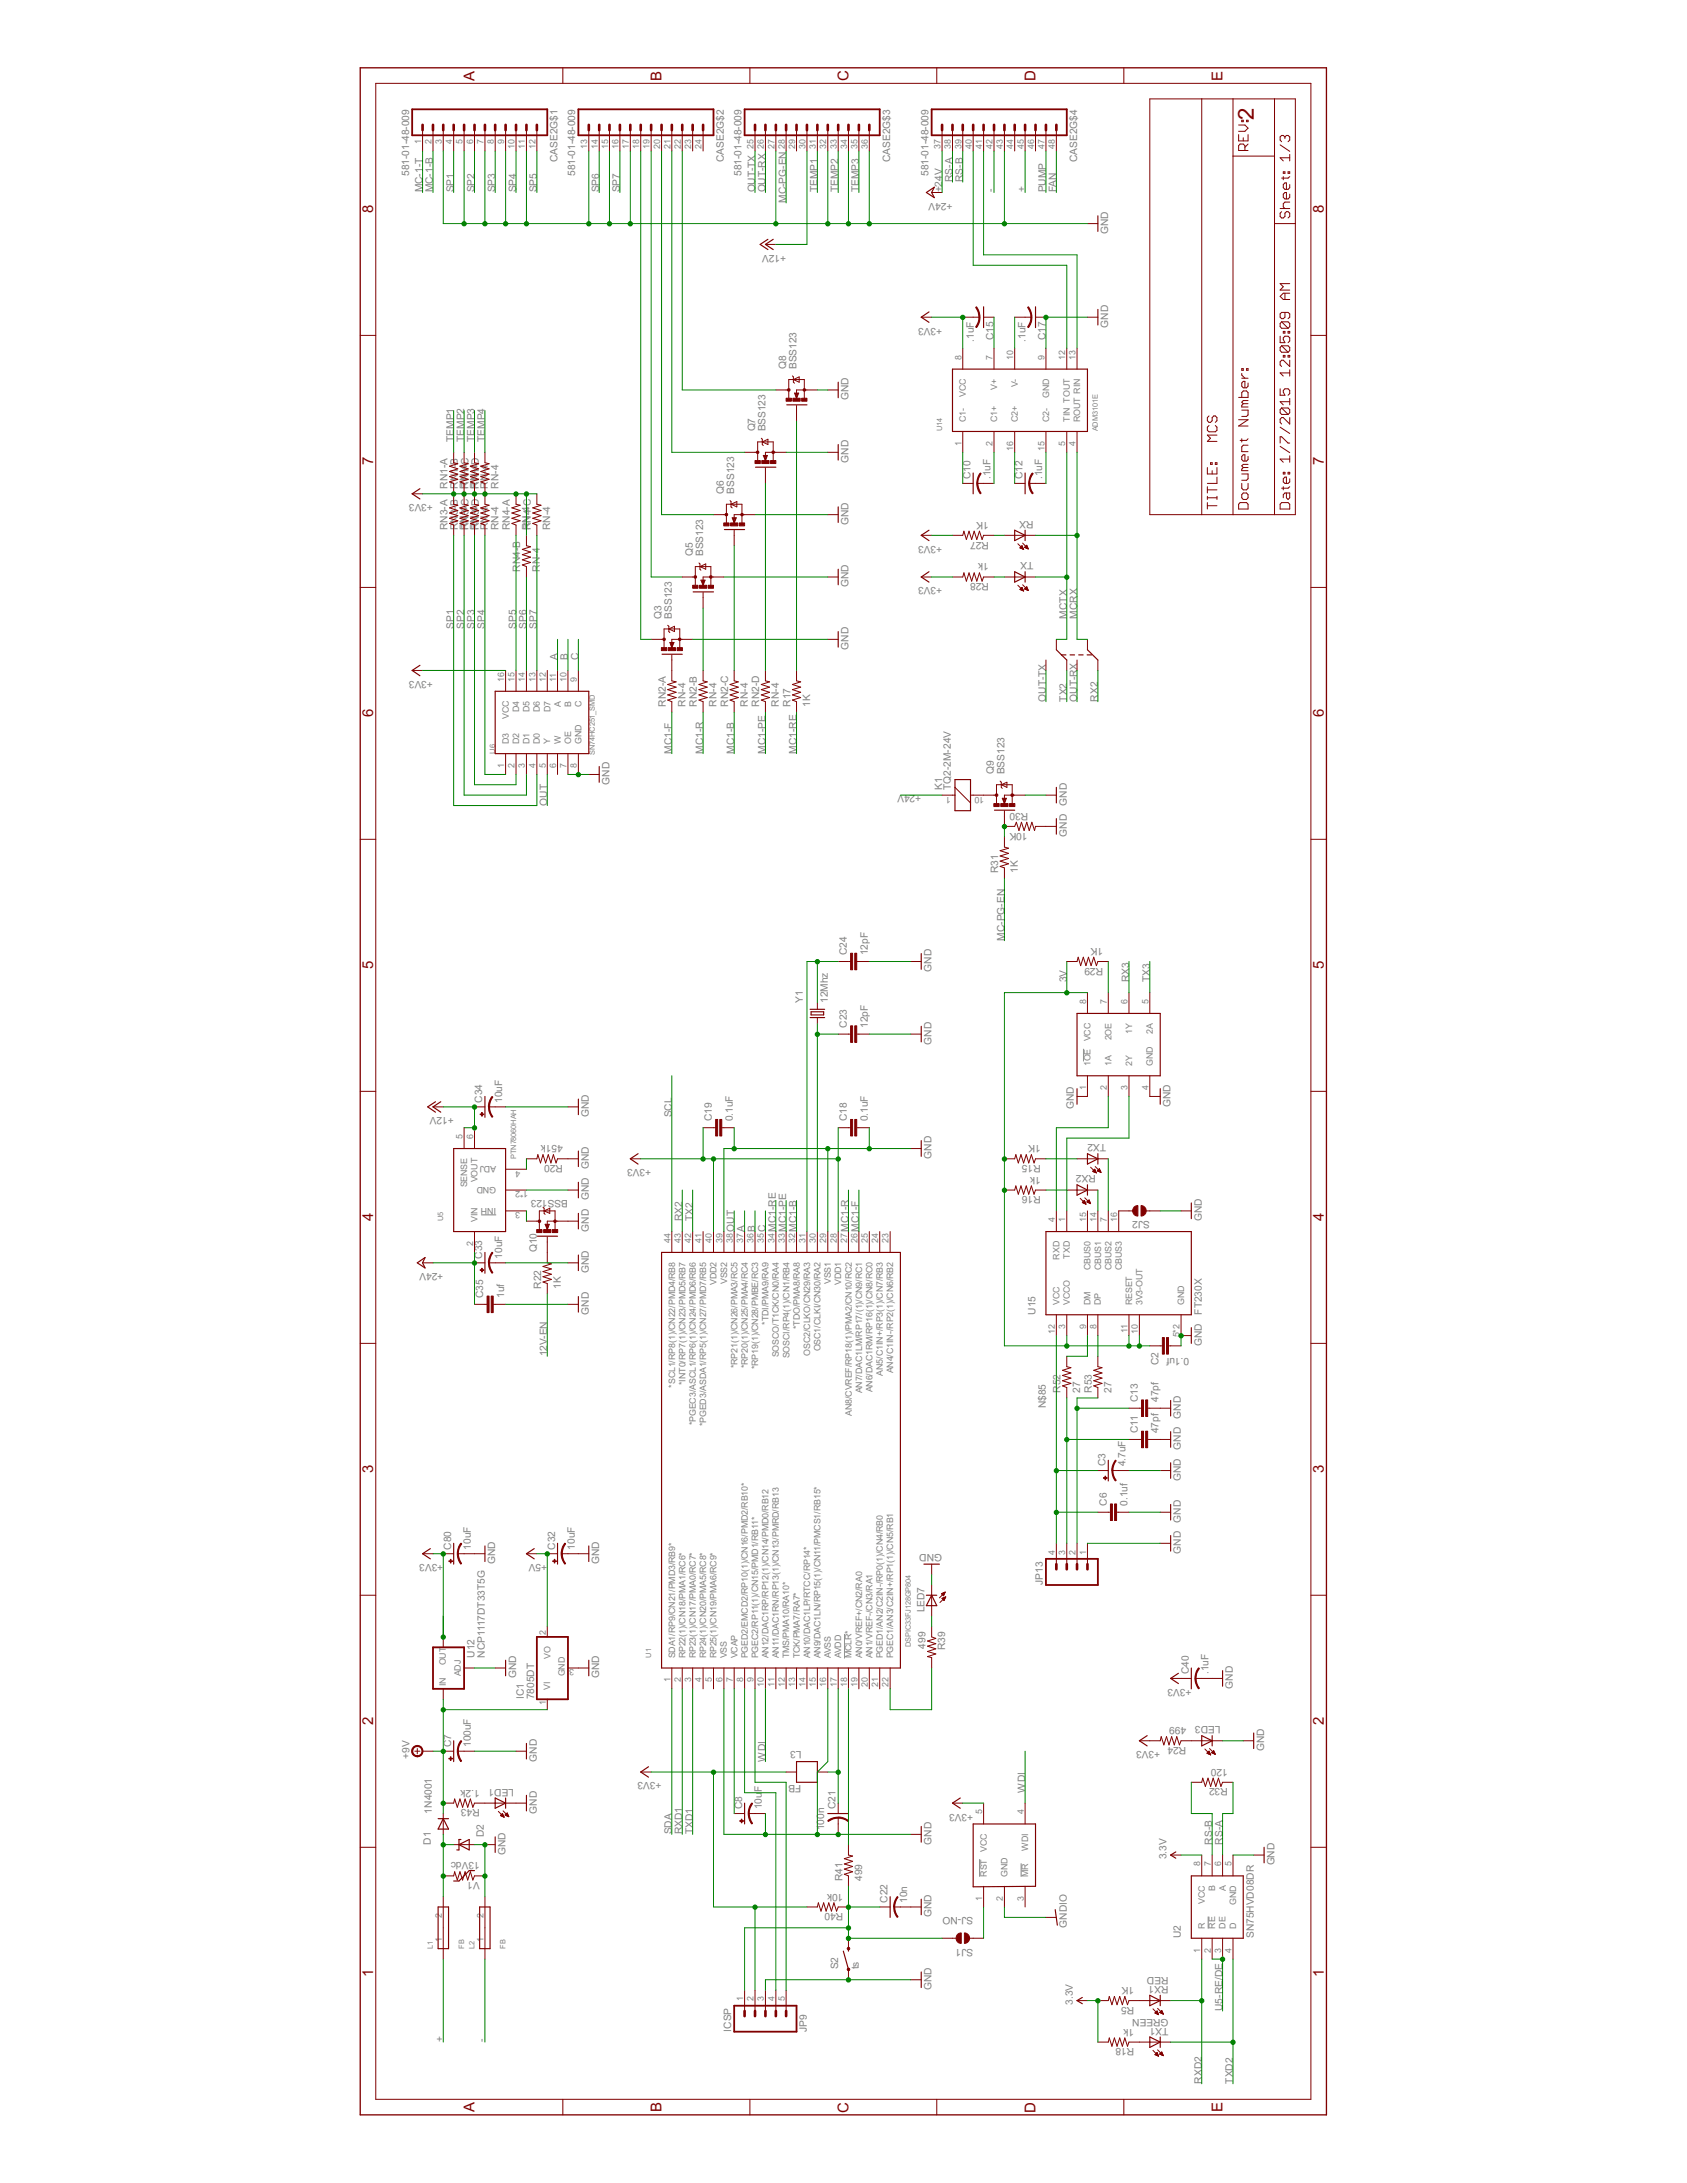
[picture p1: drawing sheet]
<svg xmlns="http://www.w3.org/2000/svg" width="216mm" height="279mm" viewBox="0 0 216 279" stroke-linecap="round" stroke-linejoin="round" font-family="sans-serif">
<defs><g id="words">
<text font-size="3.2" fill="#800000" x="160.4" y="15.3" transform="rotate(-90 160.4 15.3)">2</text>
<g font-size="2.1" fill="#800000">
<text x="60.7" y="10.3" transform="rotate(-90 60.7 10.3)">A</text>
<text x="84.7" y="10.3" transform="rotate(-90 84.7 10.3)">B</text>
<text x="108.6" y="10.4" transform="rotate(-90 108.6 10.4)">C</text>
<text x="132.5" y="10.4" transform="rotate(-90 132.5 10.4)">D</text>
<text x="156.5" y="10.3" transform="rotate(-90 156.5 10.3)">E</text>
<text x="47.8" y="27.3" transform="rotate(-90 47.8 27.3)">8</text>
<text x="169.4" y="27.3" transform="rotate(-90 169.4 27.3)">8</text>
<text x="47.8" y="59.6" transform="rotate(-90 47.8 59.6)">7</text>
<text x="169.4" y="59.6" transform="rotate(-90 169.4 59.6)">7</text>
<text x="47.8" y="91.8" transform="rotate(-90 47.8 91.8)">6</text>
<text x="169.4" y="91.8" transform="rotate(-90 169.4 91.8)">6</text>
<text x="47.8" y="124.1" transform="rotate(-90 47.8 124.1)">5</text>
<text x="169.4" y="124.1" transform="rotate(-90 169.4 124.1)">5</text>
<text x="47.8" y="156.3" transform="rotate(-90 47.8 156.3)">4</text>
<text x="169.4" y="156.3" transform="rotate(-90 169.4 156.3)">4</text>
<text x="47.8" y="188.6" transform="rotate(-90 47.8 188.6)">3</text>
<text x="169.4" y="188.6" transform="rotate(-90 169.4 188.6)">3</text>
<text x="47.8" y="220.8" transform="rotate(-90 47.8 220.8)">2</text>
<text x="169.4" y="220.8" transform="rotate(-90 169.4 220.8)">2</text>
<text x="47.8" y="253.1" transform="rotate(-90 47.8 253.1)">1</text>
<text x="169.4" y="253.1" transform="rotate(-90 169.4 253.1)">1</text>
<text x="60.7" y="270.3" transform="rotate(-90 60.7 270.3)">A</text>
<text x="84.7" y="270.3" transform="rotate(-90 84.7 270.3)">B</text>
<text x="108.6" y="270.4" transform="rotate(-90 108.6 270.4)">C</text>
<text x="132.5" y="270.4" transform="rotate(-90 132.5 270.4)">D</text>
<text x="156.5" y="270.3" transform="rotate(-90 156.5 270.3)">E</text>
</g>
<g font-size="1.5" fill="#808080">
<text x="52.3" y="22.5" transform="rotate(-90 52.3 22.5)">581-01-48-009</text>
<text x="71.4" y="20.7" transform="rotate(-90 71.4 20.7)">CASE2G$1</text>
<text x="73.6" y="22.5" transform="rotate(-90 73.6 22.5)">581-01-48-009</text>
<text x="92.6" y="20.7" transform="rotate(-90 92.6 20.7)">CASE2G$2</text>
<text x="94.9" y="22.5" transform="rotate(-90 94.9 22.5)">581-01-48-009</text>
<text x="113.9" y="20.7" transform="rotate(-90 113.9 20.7)">CASE2G$3</text>
<text x="118.8" y="22.5" transform="rotate(-90 118.8 22.5)">581-01-48-009</text>
<text x="121.9" y="23.3" transform="rotate(-90 121.9 23.3)">RS-A</text>
<text x="123.2" y="23.3" transform="rotate(-90 123.2 23.3)">RS-B</text>
<text x="137.8" y="20.7" transform="rotate(-90 137.8 20.7)">CASE2G$4</text>
<text x="54.1" y="24.6" transform="rotate(-90 54.1 24.6)">MC-1-T</text>
<text x="55.4" y="24.6" transform="rotate(-90 55.4 24.6)">MC-1-B</text>
<text x="58.1" y="24.6" transform="rotate(-90 58.1 24.6)">SP1</text>
<text x="60.7" y="24.6" transform="rotate(-90 60.7 24.6)">SP2</text>
<text x="63.4" y="24.6" transform="rotate(-90 63.4 24.6)">SP3</text>
<text x="66" y="24.6" transform="rotate(-90 66 24.6)">SP4</text>
<text x="68.7" y="24.6" transform="rotate(-90 68.7 24.6)">SP5</text>
<text x="76.7" y="24.6" transform="rotate(-90 76.7 24.6)">SP6</text>
<text x="79.3" y="24.6" transform="rotate(-90 79.3 24.6)">SP7</text>
<text x="96.6" y="24.6" transform="rotate(-90 96.6 24.6)">OUT-TX</text>
<text x="98" y="24.6" transform="rotate(-90 98 24.6)">OUT-RX</text>
<text x="100.6" y="26" transform="rotate(-90 100.6 26)">MC-PG-EN</text>
<text x="104.6" y="24.6" transform="rotate(-90 104.6 24.6)">TEMP1</text>
<text x="107.3" y="24.6" transform="rotate(-90 107.3 24.6)">TEMP2</text>
<text x="109.9" y="24.6" transform="rotate(-90 109.9 24.6)">TEMP3</text>
<text x="120.6" y="24.6" transform="rotate(-90 120.6 24.6)">+24V</text>
<text x="121.9" y="26" transform="rotate(-180 121.9 26)">+24V</text>
<text x="127.2" y="24.6" transform="rotate(-90 127.2 24.6)">-</text>
<text x="131.2" y="24.6" transform="rotate(-90 131.2 24.6)">+</text>
<text x="133.9" y="24.6" transform="rotate(-90 133.9 24.6)">PUMP</text>
<text x="135.2" y="24.6" transform="rotate(-90 135.2 24.6)">FAN</text>
<text x="141.8" y="30" transform="rotate(-90 141.8 30)">GND</text>
<text x="100.6" y="32.6" transform="rotate(-180 100.6 32.6)">+12V</text>
<text x="120.6" y="41.9" transform="rotate(-180 120.6 41.9)">+3V3</text>
<text x="141.8" y="41.9" transform="rotate(-90 141.8 41.9)">GND</text>
<text x="100.6" y="47.2" transform="rotate(-90 100.6 47.2)">Q8</text>
<text x="101.9" y="47.2" transform="rotate(-90 101.9 47.2)">BSS123</text>
<text x="124.6" y="43.7" transform="rotate(-90 124.6 43.7)">.1uF</text>
<text x="127.1" y="43.5" transform="rotate(-90 127.1 43.5)">C15</text>
<text x="131.3" y="43.7" transform="rotate(-90 131.3 43.7)">.1uF</text>
<text x="133.8" y="43.5" transform="rotate(-90 133.8 43.5)">C17</text>
<text x="108.6" y="51.2" transform="rotate(-90 108.6 51.2)">GND</text>
<text x="58.1" y="56.6" transform="rotate(-90 58.1 56.6)">TEMP1</text>
<text x="59.4" y="56.6" transform="rotate(-90 59.4 56.6)">TEMP2</text>
<text x="60.7" y="56.6" transform="rotate(-90 60.7 56.6)">TEMP3</text>
<text x="62.1" y="56.6" transform="rotate(-90 62.1 56.6)">TEMP4</text>
<text x="96.6" y="55.2" transform="rotate(-90 96.6 55.2)">Q7</text>
<text x="98" y="55.2" transform="rotate(-90 98 55.2)">BSS123</text>
<text x="108.6" y="59.2" transform="rotate(-90 108.6 59.2)">GND</text>
<text x="55.4" y="64.5" transform="rotate(-180 55.4 64.5)">+3V3</text>
<text x="57.3" y="62.5" transform="rotate(-90 57.3 62.5)">RN1-A</text>
<text x="58.6" y="62.5" transform="rotate(-90 58.6 62.5)">RN1-B</text>
<text x="59.8" y="62.5" transform="rotate(-90 59.8 62.5)">RN-4C</text>
<text x="59.9" y="62.5" transform="rotate(-90 59.9 62.5)">RN1-</text>
<text x="61.1" y="62.5" transform="rotate(-90 61.1 62.5)">RN-4D</text>
<text x="61.3" y="62.5" transform="rotate(-90 61.3 62.5)">RN1-</text>
<text x="62.5" y="62.5" transform="rotate(-90 62.5 62.5)">RN-4</text>
<text x="63.8" y="62.5" transform="rotate(-90 63.8 62.5)">RN-4</text>
<text x="92.6" y="63.2" transform="rotate(-90 92.6 63.2)">Q6</text>
<text x="94" y="63.2" transform="rotate(-90 94 63.2)">BSS123</text>
<text x="124.2" y="61.3" transform="rotate(-90 124.2 61.3)">C10</text>
<text x="126.7" y="61.3" transform="rotate(-90 126.7 61.3)">.1uF</text>
<text x="130.9" y="61.3" transform="rotate(-90 130.9 61.3)">C12</text>
<text x="133.4" y="61.3" transform="rotate(-90 133.4 61.3)">.1uF</text>
<text x="57.3" y="67.9" transform="rotate(-90 57.3 67.9)">RN3-A</text>
<text x="58.6" y="67.9" transform="rotate(-90 58.6 67.9)">RN3-B</text>
<text x="59.8" y="67.9" transform="rotate(-90 59.8 67.9)">RN-4C</text>
<text x="59.9" y="67.9" transform="rotate(-90 59.9 67.9)">RN3-</text>
<text x="61.1" y="67.9" transform="rotate(-90 61.1 67.9)">RN-4D</text>
<text x="61.3" y="67.9" transform="rotate(-90 61.3 67.9)">RN3-</text>
<text x="62.5" y="67.9" transform="rotate(-90 62.5 67.9)">RN-4</text>
<text x="63.8" y="67.9" transform="rotate(-90 63.8 67.9)">RN-4</text>
<text x="65.3" y="67.9" transform="rotate(-90 65.3 67.9)">RN4-A</text>
<text x="67.8" y="67.9" transform="rotate(-90 67.8 67.9)">RN-4C</text>
<text x="67.9" y="67.9" transform="rotate(-90 67.9 67.9)">RN4-</text>
<text x="70.4" y="67.9" transform="rotate(-90 70.4 67.9)">RN-4</text>
<text x="88.6" y="71.2" transform="rotate(-90 88.6 71.2)">Q5</text>
<text x="90" y="71.2" transform="rotate(-90 90 71.2)">BSS123</text>
<text x="108.6" y="67.2" transform="rotate(-90 108.6 67.2)">GND</text>
<text x="120.6" y="69.9" transform="rotate(-180 120.6 69.9)">+3V3</text>
<text x="126.5" y="66.8" transform="rotate(-180 126.5 66.8)">1K</text>
<text x="126.5" y="69.3" transform="rotate(-180 126.5 69.3)">R27</text>
<text x="132.3" y="66.7" transform="rotate(-180 132.3 66.7)">RX</text>
<text x="132.3" y="72" transform="rotate(-180 132.3 72)">TX</text>
<text x="66.6" y="73.2" transform="rotate(-90 66.6 73.2)">RN4-B</text>
<text x="69.1" y="73.2" transform="rotate(-90 69.1 73.2)">RN-4</text>
<text x="108.6" y="75.2" transform="rotate(-90 108.6 75.2)">GND</text>
<text x="120.6" y="75.2" transform="rotate(-180 120.6 75.2)">+3V3</text>
<text x="126.5" y="72.1" transform="rotate(-180 126.5 72.1)">1k</text>
<text x="126.5" y="74.6" transform="rotate(-180 126.5 74.6)">R28</text>
<text x="58.1" y="80.5" transform="rotate(-90 58.1 80.5)">SP1</text>
<text x="59.4" y="80.5" transform="rotate(-90 59.4 80.5)">SP2</text>
<text x="60.7" y="80.5" transform="rotate(-90 60.7 80.5)">SP3</text>
<text x="62.1" y="80.5" transform="rotate(-90 62.1 80.5)">SP4</text>
<text x="66" y="80.5" transform="rotate(-90 66 80.5)">SP5</text>
<text x="67.4" y="80.5" transform="rotate(-90 67.4 80.5)">SP6</text>
<text x="68.7" y="80.5" transform="rotate(-90 68.7 80.5)">SP7</text>
<text x="84.7" y="79.2" transform="rotate(-90 84.7 79.2)">Q3</text>
<text x="86" y="79.2" transform="rotate(-90 86 79.2)">BSS123</text>
<text x="108.6" y="83.2" transform="rotate(-90 108.6 83.2)">GND</text>
<text x="136.5" y="79.2" transform="rotate(-90 136.5 79.2)">MCTX</text>
<text x="137.8" y="79.2" transform="rotate(-90 137.8 79.2)">MCRX</text>
<text x="55.4" y="87.1" transform="rotate(-180 55.4 87.1)">+3V3</text>
<text x="71.4" y="84.5" transform="rotate(-90 71.4 84.5)">A</text>
<text x="72.7" y="84.5" transform="rotate(-90 72.7 84.5)">B</text>
<text x="74" y="84.5" transform="rotate(-90 74 84.5)">C</text>
<text x="133.9" y="89.8" transform="rotate(-90 133.9 89.8)">OUT-TX</text>
<text x="136.5" y="89.8" transform="rotate(-90 136.5 89.8)">TX2</text>
<text x="137.8" y="89.8" transform="rotate(-90 137.8 89.8)">OUT-RX</text>
<text x="140.5" y="89.8" transform="rotate(-90 140.5 89.8)">RX2</text>
<text x="85.2" y="90.5" transform="rotate(-90 85.2 90.5)">RN2-A</text>
<text x="87.7" y="90.5" transform="rotate(-90 87.7 90.5)">RN-4</text>
<text x="89.2" y="90.5" transform="rotate(-90 89.2 90.5)">RN2-B</text>
<text x="91.7" y="90.5" transform="rotate(-90 91.7 90.5)">RN-4</text>
<text x="93.2" y="90.5" transform="rotate(-90 93.2 90.5)">RN2-C</text>
<text x="95.7" y="90.5" transform="rotate(-90 95.7 90.5)">RN-4</text>
<text x="97.2" y="90.5" transform="rotate(-90 97.2 90.5)">RN2-D</text>
<text x="99.7" y="90.5" transform="rotate(-90 99.7 90.5)">RN-4</text>
<text x="101.2" y="90.5" transform="rotate(-90 101.2 90.5)">R17</text>
<text x="103.7" y="90.5" transform="rotate(-90 103.7 90.5)">1K</text>
<text x="78" y="100.4" transform="rotate(-90 78 100.4)">GND</text>
<text x="86" y="96.5" transform="rotate(-90 86 96.5)">MC1-F</text>
<text x="90" y="96.5" transform="rotate(-90 90 96.5)">MC1-R</text>
<text x="94" y="96.5" transform="rotate(-90 94 96.5)">MC1-B</text>
<text x="98" y="96.5" transform="rotate(-90 98 96.5)">MC1-PE</text>
<text x="101.9" y="96.5" transform="rotate(-90 101.9 96.5)">MC1-RE</text>
<text x="117.9" y="101.8" transform="rotate(-180 117.9 101.8)">+24V</text>
<text x="120.6" y="101.1" transform="rotate(-90 120.6 101.1)">K1</text>
<text x="121.7" y="101.1" transform="rotate(-90 121.7 101.1)">TQ2-2M-24V</text>
<text x="127.2" y="99.1" transform="rotate(-90 127.2 99.1)">Q9</text>
<text x="128.5" y="99.1" transform="rotate(-90 128.5 99.1)">BSS123</text>
<text x="70" y="103.1" transform="rotate(-90 70 103.1)">OUT</text>
<text x="131.5" y="106.6" transform="rotate(-180 131.5 106.6)">10K</text>
<text x="131.6" y="104" transform="rotate(-180 131.6 104)">R30</text>
<text x="136.5" y="107.1" transform="rotate(-90 136.5 107.1)">GND</text>
<text x="136.5" y="103.1" transform="rotate(-90 136.5 103.1)">GND</text>
<text x="127.8" y="111.7" transform="rotate(-90 127.8 111.7)">R31</text>
<text x="130.3" y="111.7" transform="rotate(-90 130.3 111.7)">1K</text>
<text x="108.4" y="122.3" transform="rotate(-90 108.4 122.3)">C24</text>
<text x="111.1" y="122.3" transform="rotate(-90 111.1 122.3)">12pF</text>
<text x="119.2" y="124.4" transform="rotate(-90 119.2 124.4)">GND</text>
<text x="128.5" y="120.4" transform="rotate(-90 128.5 120.4)">MC-PG-EN</text>
<text x="136.5" y="125.7" transform="rotate(-90 136.5 125.7)">3V</text>
<text x="141.2" y="121.3" transform="rotate(-180 141.2 121.3)">1K</text>
<text x="141.2" y="123.8" transform="rotate(-180 141.2 123.8)">R29</text>
<text x="144.5" y="125.7" transform="rotate(-90 144.5 125.7)">RX3</text>
<text x="147.2" y="125.7" transform="rotate(-90 147.2 125.7)">TX3</text>
<text x="102.7" y="128.4" transform="rotate(-90 102.7 128.4)">Y1</text>
<text x="105.9" y="128.4" transform="rotate(-90 105.9 128.4)">12Mhz</text>
<text x="108.4" y="131.6" transform="rotate(-90 108.4 131.6)">C23</text>
<text x="111.1" y="131.6" transform="rotate(-90 111.1 131.6)">12pF</text>
<text x="119.2" y="133.7" transform="rotate(-90 119.2 133.7)">GND</text>
<text x="58.1" y="143" transform="rotate(-180 58.1 143)">+12V</text>
<text x="61.7" y="141.1" transform="rotate(-90 61.7 141.1)">C34</text>
<text x="64.2" y="141.1" transform="rotate(-90 64.2 141.1)">10uF</text>
<text x="75.4" y="143" transform="rotate(-90 75.4 143)">GND</text>
<text x="86" y="143" transform="rotate(-90 86 143)">SCL</text>
<text x="91.1" y="143.5" transform="rotate(-90 91.1 143.5)">C19</text>
<text x="93.8" y="143.5" transform="rotate(-90 93.8 143.5)">0.1uF</text>
<text x="108.4" y="143.5" transform="rotate(-90 108.4 143.5)">C18</text>
<text x="111.1" y="143.5" transform="rotate(-90 111.1 143.5)">0.1uF</text>
<text x="137.4" y="141.9" transform="rotate(-90 137.4 141.9)">GND</text>
<text x="149.8" y="141.7" transform="rotate(-90 149.8 141.7)">GND</text>
<text x="72" y="146.6" transform="rotate(-180 72 146.6)">451k</text>
<text x="72" y="149.1" transform="rotate(-180 72 149.1)">R20</text>
<text x="75.4" y="149.7" transform="rotate(-90 75.4 149.7)">GND</text>
<text x="83.3" y="149.7" transform="rotate(-180 83.3 149.7)">+3V3</text>
<text x="119.2" y="148.3" transform="rotate(-90 119.2 148.3)">GND</text>
<text x="133.2" y="146.6" transform="rotate(-180 133.2 146.6)">1K</text>
<text x="133.2" y="149.1" transform="rotate(-180 133.2 149.1)">R15</text>
<text x="141.6" y="146.5" transform="rotate(-180 141.6 146.5)">TX2</text>
<text x="72.7" y="153.6" transform="rotate(-180 72.7 153.6)">BSS123</text>
<text x="75.4" y="153.6" transform="rotate(-90 75.4 153.6)">GND</text>
<text x="133.2" y="150.6" transform="rotate(-180 133.2 150.6)">1k</text>
<text x="133.2" y="153.1" transform="rotate(-180 133.2 153.1)">R16</text>
<text x="140.2" y="150.4" transform="rotate(-180 140.2 150.4)">RX2</text>
<text x="61.7" y="161.1" transform="rotate(-90 61.7 161.1)">C33</text>
<text x="64.2" y="161.1" transform="rotate(-90 64.2 161.1)">10uF</text>
<text x="68.7" y="160.3" transform="rotate(-90 68.7 160.3)">Q10</text>
<text x="75.4" y="157.6" transform="rotate(-90 75.4 157.6)">GND</text>
<text x="87.3" y="156.3" transform="rotate(-90 87.3 156.3)">RX2</text>
<text x="88.6" y="156.3" transform="rotate(-90 88.6 156.3)">TX2</text>
<text x="94" y="157.6" transform="rotate(-90 94 157.6)">OUT</text>
<text x="95.3" y="157.6" transform="rotate(-90 95.3 157.6)">A</text>
<text x="96.6" y="157.6" transform="rotate(-90 96.6 157.6)">B</text>
<text x="98" y="157.6" transform="rotate(-90 98 157.6)">C</text>
<text x="99.3" y="157.6" transform="rotate(-90 99.3 157.6)">MC1-RE</text>
<text x="100.6" y="157.6" transform="rotate(-90 100.6 157.6)">MC1-PE</text>
<text x="101.9" y="157.6" transform="rotate(-90 101.9 157.6)">MC1-B</text>
<text x="108.6" y="157.6" transform="rotate(-90 108.6 157.6)">MC1-R</text>
<text x="109.9" y="157.6" transform="rotate(-90 109.9 157.6)">MC1-F</text>
<text x="147.2" y="156.3" transform="rotate(-180 147.2 156.3)">SJ2</text>
<text x="153.8" y="156.3" transform="rotate(-90 153.8 156.3)">GND</text>
<text x="56.7" y="163" transform="rotate(-180 56.7 163)">+24V</text>
<text x="61.9" y="166.1" transform="rotate(-90 61.9 166.1)">C35</text>
<text x="64.5" y="166.1" transform="rotate(-90 64.5 166.1)">1uf</text>
<text x="69.2" y="164.9" transform="rotate(-90 69.2 164.9)">R22</text>
<text x="71.8" y="164.9" transform="rotate(-90 71.8 164.9)">1K</text>
<text x="75.4" y="163" transform="rotate(-90 75.4 163)">GND</text>
<text x="70" y="173.6" transform="rotate(-90 70 173.6)">12V-EN</text>
<text x="75.4" y="168.3" transform="rotate(-90 75.4 168.3)">GND</text>
<text x="132.5" y="168.3" transform="rotate(-90 132.5 168.3)">U15</text>
<text x="152.2" y="173.8" transform="rotate(-180 152.2 173.8)">0.1uf</text>
<text x="153.8" y="172.3" transform="rotate(-90 153.8 172.3)">GND</text>
<text x="153.8" y="168.3" transform="rotate(-90 153.8 168.3)">FT230X</text>
<text x="135.7" y="178.2" transform="rotate(-90 135.7 178.2)">R52</text>
<text x="138.2" y="178.2" transform="rotate(-90 138.2 178.2)">27</text>
<text x="139.7" y="178.2" transform="rotate(-90 139.7 178.2)">R53</text>
<text x="142.2" y="178.2" transform="rotate(-90 142.2 178.2)">27</text>
<text x="145.6" y="179.4" transform="rotate(-90 145.6 179.4)">C13</text>
<text x="148.3" y="179.4" transform="rotate(-90 148.3 179.4)">47pf</text>
<text x="148.3" y="174.7" transform="rotate(-90 148.3 174.7)">C2</text>
<text x="133.9" y="180.2" transform="rotate(-90 133.9 180.2)">N$85</text>
<text x="145.6" y="183.4" transform="rotate(-90 145.6 183.4)">C11</text>
<text x="148.3" y="183.4" transform="rotate(-90 148.3 183.4)">47pf</text>
<text x="151.1" y="185.6" transform="rotate(-90 151.1 185.6)">GND</text>
<text x="151.1" y="181.6" transform="rotate(-90 151.1 181.6)">GND</text>
<text x="141.5" y="187.7" transform="rotate(-90 141.5 187.7)">C3</text>
<text x="144" y="187.7" transform="rotate(-90 144 187.7)">4.7uF</text>
<text x="151.1" y="189.6" transform="rotate(-90 151.1 189.6)">GND</text>
<text x="141.6" y="192.7" transform="rotate(-90 141.6 192.7)">C6</text>
<text x="144.3" y="192.7" transform="rotate(-90 144.3 192.7)">0.1uf</text>
<text x="151.1" y="194.9" transform="rotate(-90 151.1 194.9)">GND</text>
<text x="56.7" y="200.2" transform="rotate(-180 56.7 200.2)">+3V3</text>
<text x="57.7" y="198.3" transform="rotate(-90 57.7 198.3)">C80</text>
<text x="60.3" y="198.3" transform="rotate(-90 60.3 198.3)">10uF</text>
<text x="63.4" y="200.2" transform="rotate(-90 63.4 200.2)">GND</text>
<text x="70" y="200.2" transform="rotate(-180 70 200.2)">+5V</text>
<text x="71" y="198.3" transform="rotate(-90 71 198.3)">C32</text>
<text x="73.6" y="198.3" transform="rotate(-90 73.6 198.3)">10uF</text>
<text x="76.7" y="200.2" transform="rotate(-90 76.7 200.2)">GND</text>
<text x="120.6" y="198.9" transform="rotate(-180 120.6 198.9)">GND</text>
<text x="133.5" y="202.9" transform="rotate(-90 133.5 202.9)">JP13</text>
<text x="151.1" y="198.9" transform="rotate(-90 151.1 198.9)">GND</text>
<text x="118.3" y="206.4" transform="rotate(-90 118.3 206.4)">LED7</text>
<text x="60.7" y="212.2" transform="rotate(-90 60.7 212.2)">U12</text>
<text x="62.1" y="212.2" transform="rotate(-90 62.1 212.2)">NCP1117DT33T5G</text>
<text x="66" y="214.8" transform="rotate(-90 66 214.8)">GND</text>
<text x="76.7" y="214.8" transform="rotate(-90 76.7 214.8)">GND</text>
<text x="118.4" y="211" transform="rotate(-90 118.4 211)">499</text>
<text x="120.9" y="211.2" transform="rotate(-90 120.9 211.2)">R39</text>
<text x="152.1" y="214.3" transform="rotate(-90 152.1 214.3)">C40</text>
<text x="154.7" y="214.3" transform="rotate(-90 154.7 214.3)">.1uF</text>
<text x="67" y="217.5" transform="rotate(-90 67 217.5)">IC1</text>
<text x="68.4" y="217.5" transform="rotate(-90 68.4 217.5)">7805DT</text>
<text x="151.8" y="221.1" transform="rotate(-180 151.8 221.1)">499</text>
<text x="152.5" y="216.2" transform="rotate(-180 152.5 216.2)">+3V3</text>
<text x="156.2" y="220.9" transform="rotate(-180 156.2 220.9)">LED3</text>
<text x="157.8" y="216.2" transform="rotate(-90 157.8 216.2)">GND</text>
<text x="52.4" y="225.1" transform="rotate(-90 52.4 225.1)">+9V</text>
<text x="57.7" y="223.6" transform="rotate(-90 57.7 223.6)">C7</text>
<text x="60.3" y="223.6" transform="rotate(-90 60.3 223.6)">100uF</text>
<text x="68.7" y="225.5" transform="rotate(-90 68.7 225.5)">GND</text>
<text x="98" y="225.5" transform="rotate(-90 98 225.5)">WDI</text>
<text x="102.6" y="224.1" transform="rotate(-180 102.6 224.1)">L3</text>
<text x="148.5" y="224.1" transform="rotate(-180 148.5 224.1)">+3V3</text>
<text x="151.8" y="223.6" transform="rotate(-180 151.8 223.6)">R24</text>
<text x="157.1" y="226.4" transform="rotate(-180 157.1 226.4)">120</text>
<text x="161.8" y="224.1" transform="rotate(-90 161.8 224.1)">GND</text>
<text x="55.3" y="232.1" transform="rotate(-90 55.3 232.1)">1N4001</text>
<text x="61.4" y="229.1" transform="rotate(-180 61.4 229.1)">1.2k</text>
<text x="61.4" y="231.6" transform="rotate(-180 61.4 231.6)">R43</text>
<text x="65.8" y="228.9" transform="rotate(-180 65.8 228.9)">LED1</text>
<text x="68.7" y="232.1" transform="rotate(-90 68.7 232.1)">GND</text>
<text x="84.7" y="228.1" transform="rotate(-180 84.7 228.1)">+3V3</text>
<text x="95" y="231.6" transform="rotate(-90 95 231.6)">C8</text>
<text x="97.5" y="231.6" transform="rotate(-90 97.5 231.6)">10u</text>
<text x="97.5" y="229.4" transform="rotate(-90 97.5 229.4)">F</text>
<text x="102.6" y="228.5" transform="rotate(-180 102.6 228.5)">FB</text>
<text x="106.9" y="231.6" transform="rotate(-90 106.9 231.6)">C21</text>
<text x="124.5" y="232.1" transform="rotate(-180 124.5 232.1)">+3V3</text>
<text x="131.2" y="229.5" transform="rotate(-90 131.2 229.5)">WDI</text>
<text x="157.1" y="228.9" transform="rotate(-180 157.1 228.9)">R32</text>
<text x="55.2" y="236.1" transform="rotate(-90 55.2 236.1)">D1</text>
<text x="61.4" y="238.4" transform="rotate(-180 61.4 238.4)">13Vdc</text>
<text x="61.9" y="235.1" transform="rotate(-90 61.9 235.1)">D2</text>
<text x="64.7" y="237.4" transform="rotate(-90 64.7 237.4)">GND</text>
<text x="86" y="234.8" transform="rotate(-90 86 234.8)">SDA</text>
<text x="87.3" y="234.8" transform="rotate(-90 87.3 234.8)">RXD1</text>
<text x="88.6" y="234.8" transform="rotate(-90 88.6 234.8)">TXD1</text>
<text x="105.5" y="234.2" transform="rotate(-90 105.5 234.2)">100n</text>
<text x="119.2" y="236.1" transform="rotate(-90 119.2 236.1)">GND</text>
<text x="149.3" y="238" transform="rotate(-90 149.3 238)">3.3V</text>
<text x="155.1" y="236.1" transform="rotate(-90 155.1 236.1)">RS-B</text>
<text x="156.5" y="236.1" transform="rotate(-90 156.5 236.1)">RS-A</text>
<text x="163.1" y="238.8" transform="rotate(-90 163.1 238.8)">GND</text>
<text x="61.4" y="240.9" transform="rotate(-180 61.4 240.9)">V1</text>
<text x="107.8" y="240.8" transform="rotate(-90 107.8 240.8)">R41</text>
<text x="107.9" y="242.4" transform="rotate(-180 107.9 242.4)">10k</text>
<text x="107.9" y="244.9" transform="rotate(-180 107.9 244.9)">R40</text>
<text x="110.3" y="240.8" transform="rotate(-90 110.3 240.8)">499</text>
<text x="113.6" y="243.5" transform="rotate(-90 113.6 243.5)">C22</text>
<text x="116.1" y="243.5" transform="rotate(-90 116.1 243.5)">10n</text>
<text x="119.2" y="245.4" transform="rotate(-90 119.2 245.4)">GND</text>
<text x="124.5" y="245.4" transform="rotate(-180 124.5 245.4)">SJ-NO</text>
<text x="124.5" y="249.4" transform="rotate(-180 124.5 249.4)">SJ1</text>
<text x="136.5" y="246.7" transform="rotate(-90 136.5 246.7)">GNDIO</text>
<text x="151.1" y="248.1" transform="rotate(-90 151.1 248.1)">U2</text>
<text x="160.4" y="248.1" transform="rotate(-90 160.4 248.1)">SN75HVD08DR</text>
<text x="107.3" y="252.1" transform="rotate(-90 107.3 252.1)">S2</text>
<text x="109.9" y="252.1" transform="rotate(-90 109.9 252.1)">ts</text>
<text x="119.2" y="254.7" transform="rotate(-90 119.2 254.7)">GND</text>
<text x="137.3" y="256.6" transform="rotate(-90 137.3 256.6)">3.3V</text>
<text x="145.2" y="254.3" transform="rotate(-180 145.2 254.3)">1K</text>
<text x="145.2" y="256.8" transform="rotate(-180 145.2 256.8)">R5</text>
<text x="149.5" y="253.1" transform="rotate(-180 149.5 253.1)">RED</text>
<text x="149.5" y="254.2" transform="rotate(-180 149.5 254.2)">RX1</text>
<text x="156.5" y="257.4" transform="rotate(-90 156.5 257.4)">U5-RE/DE</text>
<text x="56.7" y="261.4" transform="rotate(-90 56.7 261.4)">+</text>
<text x="62.1" y="261.4" transform="rotate(-90 62.1 261.4)">-</text>
<text x="93.6" y="260" transform="rotate(-90 93.6 260)">ICSP</text>
<text x="103.3" y="260" transform="rotate(-90 103.3 260)">JP9</text>
<text x="145.2" y="259.6" transform="rotate(-180 145.2 259.6)">1k</text>
<text x="145.2" y="262.2" transform="rotate(-180 145.2 262.2)">R18</text>
<text x="149.5" y="258.4" transform="rotate(-180 149.5 258.4)">GREEN</text>
<text x="149.5" y="259.5" transform="rotate(-180 149.5 259.5)">TX1</text>
<text x="153.8" y="266.7" transform="rotate(-90 153.8 266.7)">RXD2</text>
<text x="157.8" y="266.7" transform="rotate(-90 157.8 266.7)">TXD2</text>
</g>
<g font-size="1.3" fill="#808080">
<text x="53.9" y="18.5" transform="rotate(-90 53.9 18.5)">1</text>
<text x="55.2" y="18.5" transform="rotate(-90 55.2 18.5)">2</text>
<text x="56.5" y="18.5" transform="rotate(-90 56.5 18.5)">3</text>
<text x="57.9" y="18.5" transform="rotate(-90 57.9 18.5)">4</text>
<text x="59.2" y="18.5" transform="rotate(-90 59.2 18.5)">5</text>
<text x="60.5" y="18.5" transform="rotate(-90 60.5 18.5)">6</text>
<text x="61.9" y="18.5" transform="rotate(-90 61.9 18.5)">7</text>
<text x="63.2" y="18.5" transform="rotate(-90 63.2 18.5)">8</text>
<text x="64.5" y="18.5" transform="rotate(-90 64.5 18.5)">9</text>
<text x="65.9" y="19.1" transform="rotate(-90 65.9 19.1)">10</text>
<text x="67.2" y="19" transform="rotate(-90 67.2 19)">11</text>
<text x="68.5" y="19.1" transform="rotate(-90 68.5 19.1)">12</text>
<text x="75.2" y="19.1" transform="rotate(-90 75.2 19.1)">13</text>
<text x="76.5" y="19.1" transform="rotate(-90 76.5 19.1)">14</text>
<text x="77.8" y="19.1" transform="rotate(-90 77.8 19.1)">15</text>
<text x="79.2" y="19.1" transform="rotate(-90 79.2 19.1)">16</text>
<text x="80.5" y="19.1" transform="rotate(-90 80.5 19.1)">17</text>
<text x="81.8" y="19.1" transform="rotate(-90 81.8 19.1)">18</text>
<text x="83.1" y="19.1" transform="rotate(-90 83.1 19.1)">19</text>
<text x="84.5" y="19.1" transform="rotate(-90 84.5 19.1)">20</text>
<text x="85.8" y="19.1" transform="rotate(-90 85.8 19.1)">21</text>
<text x="87.1" y="19.1" transform="rotate(-90 87.1 19.1)">22</text>
<text x="88.5" y="19.1" transform="rotate(-90 88.5 19.1)">23</text>
<text x="89.8" y="19.1" transform="rotate(-90 89.8 19.1)">24</text>
<text x="96.4" y="19.1" transform="rotate(-90 96.4 19.1)">25</text>
<text x="97.8" y="19.1" transform="rotate(-90 97.8 19.1)">26</text>
<text x="99.1" y="19.1" transform="rotate(-90 99.1 19.1)">27</text>
<text x="100.4" y="19.1" transform="rotate(-90 100.4 19.1)">28</text>
<text x="101.8" y="19.1" transform="rotate(-90 101.8 19.1)">29</text>
<text x="103.1" y="19.1" transform="rotate(-90 103.1 19.1)">30</text>
<text x="104.4" y="19.1" transform="rotate(-90 104.4 19.1)">31</text>
<text x="105.7" y="19.1" transform="rotate(-90 105.7 19.1)">32</text>
<text x="107.1" y="19.1" transform="rotate(-90 107.1 19.1)">33</text>
<text x="108.4" y="19.1" transform="rotate(-90 108.4 19.1)">34</text>
<text x="109.7" y="19.1" transform="rotate(-90 109.7 19.1)">35</text>
<text x="111.1" y="19.1" transform="rotate(-90 111.1 19.1)">36</text>
<text x="120.4" y="19.1" transform="rotate(-90 120.4 19.1)">37</text>
<text x="121.7" y="19.1" transform="rotate(-90 121.7 19.1)">38</text>
<text x="123" y="19.1" transform="rotate(-90 123 19.1)">39</text>
<text x="124.4" y="19.1" transform="rotate(-90 124.4 19.1)">40</text>
<text x="125.7" y="19.1" transform="rotate(-90 125.7 19.1)">41</text>
<text x="127" y="19.1" transform="rotate(-90 127 19.1)">42</text>
<text x="128.4" y="19.1" transform="rotate(-90 128.4 19.1)">43</text>
<text x="129.7" y="19.1" transform="rotate(-90 129.7 19.1)">44</text>
<text x="131" y="19.1" transform="rotate(-90 131 19.1)">45</text>
<text x="132.3" y="19.1" transform="rotate(-90 132.3 19.1)">46</text>
<text x="133.7" y="19.1" transform="rotate(-90 133.7 19.1)">47</text>
<text x="135" y="19.1" transform="rotate(-90 135 19.1)">48</text>
<text x="123" y="46" transform="rotate(-90 123 46)">8</text>
<text x="127" y="46" transform="rotate(-90 127 46)">7</text>
<text x="129.7" y="46" transform="rotate(-90 129.7 46)">10</text>
<text x="133.7" y="46" transform="rotate(-90 133.7 46)">9</text>
<text x="136.3" y="46" transform="rotate(-90 136.3 46)">12</text>
<text x="137.7" y="46" transform="rotate(-90 137.7 46)">13</text>
<text x="123.6" y="50.8" transform="rotate(-90 123.6 50.8)">VCC</text>
<text x="127.6" y="49.9" transform="rotate(-90 127.6 49.9)">V+</text>
<text x="130.3" y="49.5" transform="rotate(-90 130.3 49.5)">V-</text>
<text x="134.3" y="50.9" transform="rotate(-90 134.3 50.9)">GND</text>
<text x="123" y="57.1" transform="rotate(-90 123 57.1)">1</text>
<text x="123.6" y="54" transform="rotate(-90 123.6 54)">C1-</text>
<text x="127" y="57.1" transform="rotate(-90 127 57.1)">2</text>
<text x="127.6" y="54" transform="rotate(-90 127.6 54)">C1+</text>
<text x="129.7" y="57.7" transform="rotate(-90 129.7 57.7)">16</text>
<text x="130.3" y="54" transform="rotate(-90 130.3 54)">C2+</text>
<text x="133.7" y="57.7" transform="rotate(-90 133.7 57.7)">15</text>
<text x="134.3" y="54" transform="rotate(-90 134.3 54)">C2-</text>
<text x="136.3" y="57.1" transform="rotate(-90 136.3 57.1)">5</text>
<text x="136.9" y="54" transform="rotate(-90 136.9 54)">TIN TOUT</text>
<text x="137.7" y="57.1" transform="rotate(-90 137.7 57.1)">4</text>
<text x="138.2" y="54" transform="rotate(-90 138.2 54)">ROUT RIN</text>
<text x="64.5" y="87.2" transform="rotate(-90 64.5 87.2)">16</text>
<text x="65.9" y="87.2" transform="rotate(-90 65.9 87.2)">15</text>
<text x="67.2" y="87.2" transform="rotate(-90 67.2 87.2)">14</text>
<text x="68.5" y="87.2" transform="rotate(-90 68.5 87.2)">13</text>
<text x="69.8" y="87.2" transform="rotate(-90 69.8 87.2)">12</text>
<text x="71.2" y="87.2" transform="rotate(-90 71.2 87.2)">11</text>
<text x="72.5" y="87.2" transform="rotate(-90 72.5 87.2)">10</text>
<text x="73.8" y="87.2" transform="rotate(-90 73.8 87.2)">9</text>
<text x="65.1" y="95.2" transform="rotate(-90 65.1 95.2)">D3</text>
<text x="65.1" y="92" transform="rotate(-90 65.1 92)">VCC</text>
<text x="66.4" y="95.2" transform="rotate(-90 66.4 95.2)">D2</text>
<text x="66.4" y="91.1" transform="rotate(-90 66.4 91.1)">D4</text>
<text x="67.8" y="95.2" transform="rotate(-90 67.8 95.2)">D1</text>
<text x="67.8" y="91.1" transform="rotate(-90 67.8 91.1)">D5</text>
<text x="69.1" y="95.2" transform="rotate(-90 69.1 95.2)">D0</text>
<text x="69.1" y="91.1" transform="rotate(-90 69.1 91.1)">D6</text>
<text x="70.4" y="95.2" transform="rotate(-90 70.4 95.2)">Y</text>
<text x="70.4" y="91.1" transform="rotate(-90 70.4 91.1)">D7</text>
<text x="71.8" y="95.2" transform="rotate(-90 71.8 95.2)">W</text>
<text x="71.8" y="90.4" transform="rotate(-90 71.8 90.4)">A</text>
<text x="73.1" y="95.2" transform="rotate(-90 73.1 95.2)">OE</text>
<text x="73.1" y="90.4" transform="rotate(-90 73.1 90.4)">B</text>
<text x="74.4" y="95.2" transform="rotate(-90 74.4 95.2)">GND</text>
<text x="74.4" y="90.5" transform="rotate(-90 74.4 90.5)">C</text>
<text x="64.5" y="98.3" transform="rotate(-90 64.5 98.3)">1</text>
<text x="65.9" y="98.3" transform="rotate(-90 65.9 98.3)">2</text>
<text x="67.2" y="98.3" transform="rotate(-90 67.2 98.3)">3</text>
<text x="68.5" y="98.3" transform="rotate(-90 68.5 98.3)">4</text>
<text x="69.8" y="98.3" transform="rotate(-90 69.8 98.3)">5</text>
<text x="71.2" y="98.3" transform="rotate(-90 71.2 98.3)">6</text>
<text x="72.5" y="98.3" transform="rotate(-90 72.5 98.3)">7</text>
<text x="73.8" y="98.3" transform="rotate(-90 73.8 98.3)">8</text>
<text x="121.7" y="102" transform="rotate(-180 121.7 102)">1</text>
<text x="126" y="102" transform="rotate(-180 126 102)">10</text>
<text x="139" y="128.5" transform="rotate(-90 139 128.5)">8</text>
<text x="141.6" y="128.5" transform="rotate(-90 141.6 128.5)">7</text>
<text x="144.3" y="128.5" transform="rotate(-90 144.3 128.5)">6</text>
<text x="147" y="128.5" transform="rotate(-90 147 128.5)">5</text>
<text x="139.6" y="136.5" transform="rotate(-90 139.6 136.5)">1OE</text>
<text x="139.6" y="133.3" transform="rotate(-90 139.6 133.3)">VCC</text>
<text x="142.2" y="136.5" transform="rotate(-90 142.2 136.5)">1A</text>
<text x="142.2" y="133.1" transform="rotate(-90 142.2 133.1)">2OE</text>
<text x="144.9" y="136.5" transform="rotate(-90 144.9 136.5)">2Y</text>
<text x="144.9" y="132.3" transform="rotate(-90 144.9 132.3)">1Y</text>
<text x="147.6" y="136.5" transform="rotate(-90 147.6 136.5)">GND</text>
<text x="147.6" y="132.3" transform="rotate(-90 147.6 132.3)">2A</text>
<text x="139" y="139.5" transform="rotate(-90 139 139.5)">1</text>
<text x="141.6" y="139.5" transform="rotate(-90 141.6 139.5)">2</text>
<text x="144.3" y="139.5" transform="rotate(-90 144.3 139.5)">3</text>
<text x="147" y="139.5" transform="rotate(-90 147 139.5)">4</text>
<text x="59.2" y="145.8" transform="rotate(-90 59.2 145.8)">5</text>
<text x="60.5" y="145.8" transform="rotate(-90 60.5 145.8)">6</text>
<text x="63.5" y="149.3" transform="rotate(-180 63.5 149.3)">ADJ</text>
<text x="66.5" y="149.8" transform="rotate(-180 66.5 149.8)">4</text>
<text x="59.8" y="152" transform="rotate(-90 59.8 152)">SENSE</text>
<text x="61.1" y="151.3" transform="rotate(-90 61.1 151.3)">VOUT</text>
<text x="63.5" y="151.9" transform="rotate(-180 63.5 151.9)">GND</text>
<text x="63.5" y="154.6" transform="rotate(-180 63.5 154.6)">INH</text>
<text x="66.5" y="155.2" transform="rotate(-180 66.5 155.2)">3</text>
<text x="67.6" y="152.5" transform="rotate(-180 67.6 152.5)">1*2</text>
<text x="60.5" y="159.5" transform="rotate(-90 60.5 159.5)">2</text>
<text x="61.1" y="156.4" transform="rotate(-90 61.1 156.4)">VIN</text>
<text x="85.8" y="159.1" transform="rotate(-90 85.8 159.1)">44</text>
<text x="87.1" y="159.1" transform="rotate(-90 87.1 159.1)">43</text>
<text x="88.5" y="159.1" transform="rotate(-90 88.5 159.1)">42</text>
<text x="89.8" y="159.1" transform="rotate(-90 89.8 159.1)">41</text>
<text x="91.1" y="159.1" transform="rotate(-90 91.1 159.1)">40</text>
<text x="92.4" y="159.1" transform="rotate(-90 92.4 159.1)">39</text>
<text x="93.8" y="159.1" transform="rotate(-90 93.8 159.1)">38</text>
<text x="95.1" y="159.1" transform="rotate(-90 95.1 159.1)">37</text>
<text x="96.4" y="159.1" transform="rotate(-90 96.4 159.1)">36</text>
<text x="97.8" y="159.1" transform="rotate(-90 97.8 159.1)">35</text>
<text x="99.1" y="159.1" transform="rotate(-90 99.1 159.1)">34</text>
<text x="100.4" y="159.1" transform="rotate(-90 100.4 159.1)">33</text>
<text x="101.8" y="159.1" transform="rotate(-90 101.8 159.1)">32</text>
<text x="103.1" y="159.1" transform="rotate(-90 103.1 159.1)">31</text>
<text x="104.4" y="159.1" transform="rotate(-90 104.4 159.1)">30</text>
<text x="105.7" y="159.1" transform="rotate(-90 105.7 159.1)">29</text>
<text x="107.1" y="159.1" transform="rotate(-90 107.1 159.1)">28</text>
<text x="108.4" y="159.1" transform="rotate(-90 108.4 159.1)">27</text>
<text x="109.7" y="159.1" transform="rotate(-90 109.7 159.1)">26</text>
<text x="111.1" y="159.1" transform="rotate(-90 111.1 159.1)">25</text>
<text x="112.4" y="159.1" transform="rotate(-90 112.4 159.1)">24</text>
<text x="113.7" y="159.1" transform="rotate(-90 113.7 159.1)">23</text>
<text x="135" y="156.4" transform="rotate(-90 135 156.4)">4</text>
<text x="135.6" y="161.2" transform="rotate(-90 135.6 161.2)">RXD</text>
<text x="136.3" y="156.4" transform="rotate(-90 136.3 156.4)">1</text>
<text x="136.9" y="161.1" transform="rotate(-90 136.9 161.1)">TXD</text>
<text x="139" y="156.4" transform="rotate(-90 139 156.4)">15</text>
<text x="140.3" y="156.4" transform="rotate(-90 140.3 156.4)">14</text>
<text x="141.6" y="156.4" transform="rotate(-90 141.6 156.4)">7</text>
<text x="143" y="156.4" transform="rotate(-90 143 156.4)">16</text>
<text x="91.7" y="164.5" transform="rotate(-90 91.7 164.5)">VDD2</text>
<text x="93" y="164.4" transform="rotate(-90 93 164.4)">VSS2</text>
<text x="106.3" y="164.4" transform="rotate(-90 106.3 164.4)">VSS1</text>
<text x="107.7" y="164.5" transform="rotate(-90 107.7 164.5)">VDD1</text>
<text x="135.6" y="167" transform="rotate(-90 135.6 167)">VCC</text>
<text x="136.9" y="167" transform="rotate(-90 136.9 167)">VCCO</text>
<text x="139.6" y="167" transform="rotate(-90 139.6 167)">DM</text>
<text x="139.6" y="162.6" transform="rotate(-90 139.6 162.6)">CBUS0</text>
<text x="140.9" y="167" transform="rotate(-90 140.9 167)">DP</text>
<text x="140.9" y="162.6" transform="rotate(-90 140.9 162.6)">CBUS1</text>
<text x="142.2" y="162.6" transform="rotate(-90 142.2 162.6)">CBUS2</text>
<text x="143.6" y="162.6" transform="rotate(-90 143.6 162.6)">CBUS3</text>
<text x="144.9" y="167" transform="rotate(-90 144.9 167)">RESET</text>
<text x="146.2" y="167" transform="rotate(-90 146.2 167)">3V3-OUT</text>
<text x="151.5" y="167" transform="rotate(-90 151.5 167)">GND</text>
<text x="98.4" y="169.6" transform="rotate(-90 98.4 169.6)">*TDI/PMA9/RA9</text>
<text x="99.7" y="173.7" transform="rotate(-90 99.7 173.7)">SOSCO/T1CK/CN0/RA4</text>
<text x="101" y="173.9" transform="rotate(-90 101 173.9)">SOSCI/RP4(1)/CN1/RB4</text>
<text x="102.3" y="170.1" transform="rotate(-90 102.3 170.1)">*TDO/PMA8/RA8</text>
<text x="103.7" y="173.5" transform="rotate(-90 103.7 173.5)">OSC2/CLKO/CN29/RA3</text>
<text x="105" y="173" transform="rotate(-90 105 173)">OSC1/CLKI/CN30/RA2</text>
<text x="135" y="170.7" transform="rotate(-90 135 170.7)">12</text>
<text x="136.3" y="170.1" transform="rotate(-90 136.3 170.1)">3</text>
<text x="139" y="170.1" transform="rotate(-90 139 170.1)">9</text>
<text x="140.3" y="170.1" transform="rotate(-90 140.3 170.1)">8</text>
<text x="144.3" y="170.6" transform="rotate(-90 144.3 170.6)">11</text>
<text x="145.6" y="170.7" transform="rotate(-90 145.6 170.7)">10</text>
<text x="151" y="171.2" transform="rotate(-90 151 171.2)">5*2</text>
<text x="86.4" y="177.6" transform="rotate(-90 86.4 177.6)">*SCL1/RP8(1)/CN22/PMD4/RB8</text>
<text x="87.7" y="177.3" transform="rotate(-90 87.7 177.3)">*INT0/RP7(1)/CN23/PMD5/RB7</text>
<text x="94.4" y="175.1" transform="rotate(-90 94.4 175.1)">*RP21(1)/CN26/PMA3/RC5</text>
<text x="95.7" y="175.1" transform="rotate(-90 95.7 175.1)">*RP20(1)/CN25/PMA4/RC4</text>
<text x="97" y="175.3" transform="rotate(-90 97 175.3)">*RP19(1)/CN28/PMBE/RC3</text>
<text x="110.3" y="178.3" transform="rotate(-90 110.3 178.3)">AN7/DAC1LM/RP17/(1)/CN9/RC1</text>
<text x="111.7" y="178.2" transform="rotate(-90 111.7 178.2)">AN6/DAC1RM/RP16(1)/CN8/RC0</text>
<text x="113" y="176.1" transform="rotate(-90 113 176.1)">AN5/C1IN+/RP3(1)/CN7/RB3</text>
<text x="114.3" y="175.8" transform="rotate(-90 114.3 175.8)">AN4/C1IN-/RP2(1)/CN6/RB2</text>
<text x="89.1" y="182.4" transform="rotate(-90 89.1 182.4)">*PGEC3/ASCL1/RP6(1)/CN24/PMD6/RB6</text>
<text x="90.4" y="182.6" transform="rotate(-90 90.4 182.6)">*PGED3/ASDA1/RP5(1)/CN27/PMD7/RB5</text>
<text x="109" y="181.2" transform="rotate(-90 109 181.2)">AN8/CVREF/RP18(1)/PMA2/CN10/RC2</text>
<text x="135" y="199" transform="rotate(-90 135 199)">4</text>
<text x="136.3" y="199" transform="rotate(-90 136.3 199)">3</text>
<text x="137.7" y="199" transform="rotate(-90 137.7 199)">2</text>
<text x="139" y="199" transform="rotate(-90 139 199)">1</text>
<text x="69.8" y="209.3" transform="rotate(-90 69.8 209.3)">2</text>
<text x="57.1" y="215.8" transform="rotate(-90 57.1 215.8)">IN</text>
<text x="57.1" y="213.2" transform="rotate(-90 57.1 213.2)">OUT</text>
<text x="59" y="214.6" transform="rotate(-90 59 214.6)">ADJ</text>
<text x="70.4" y="212.3" transform="rotate(-90 70.4 212.3)">VO</text>
<text x="72.3" y="214.6" transform="rotate(-90 72.3 214.6)">GND</text>
<text x="73.5" y="213.7" transform="rotate(-180 73.5 213.7)">3</text>
<text x="85.8" y="215.3" transform="rotate(-90 85.8 215.3)">1</text>
<text x="86.4" y="212.3" transform="rotate(-90 86.4 212.3)">SDA1/RP9/CN21/PMD3/RB9*</text>
<text x="87.1" y="215.3" transform="rotate(-90 87.1 215.3)">2</text>
<text x="87.7" y="212.3" transform="rotate(-90 87.7 212.3)">RP22(1)/CN18/PMA1/RC6*</text>
<text x="88.5" y="215.3" transform="rotate(-90 88.5 215.3)">3</text>
<text x="89" y="212.3" transform="rotate(-90 89 212.3)">RP23(1)/CN17/PMA0/RC7*</text>
<text x="89.8" y="215.3" transform="rotate(-90 89.8 215.3)">4</text>
<text x="90.4" y="212.3" transform="rotate(-90 90.4 212.3)">RP24(1)/CN20/PMA5/RC8*</text>
<text x="91.1" y="215.3" transform="rotate(-90 91.1 215.3)">5</text>
<text x="91.7" y="212.3" transform="rotate(-90 91.7 212.3)">RP25(1)/CN19/PMA6/RC9*</text>
<text x="92.4" y="215.3" transform="rotate(-90 92.4 215.3)">6</text>
<text x="93" y="212.3" transform="rotate(-90 93 212.3)">VSS</text>
<text x="93.8" y="215.3" transform="rotate(-90 93.8 215.3)">7</text>
<text x="94.4" y="212.3" transform="rotate(-90 94.4 212.3)">VCAP</text>
<text x="95.1" y="215.3" transform="rotate(-90 95.1 215.3)">8</text>
<text x="95.7" y="212.3" transform="rotate(-90 95.7 212.3)">PGED2/EMCD2/RP10(1)/CN16/PMD2/RB10*</text>
<text x="96.4" y="215.3" transform="rotate(-90 96.4 215.3)">9</text>
<text x="97" y="212.3" transform="rotate(-90 97 212.3)">PGEC2/RP11(1)/CN15/PMD1/RB11*</text>
<text x="97.8" y="215.9" transform="rotate(-90 97.8 215.9)">10</text>
<text x="98.4" y="212.3" transform="rotate(-90 98.4 212.3)">AN12/DAC1RP/RP12(1)/CN14/PMD0/RB12</text>
<text x="99.1" y="215.9" transform="rotate(-90 99.1 215.9)">11</text>
<text x="99.7" y="212.3" transform="rotate(-90 99.7 212.3)">AN11/DAC1RN/RP13(1)/CN13/PMRD/RB13</text>
<text x="100.4" y="215.9" transform="rotate(-90 100.4 215.9)">12</text>
<text x="101" y="212.3" transform="rotate(-90 101 212.3)">TMS/PMA10/RA10*</text>
<text x="101.8" y="215.9" transform="rotate(-90 101.8 215.9)">13</text>
<text x="102.3" y="212.3" transform="rotate(-90 102.3 212.3)">TCK/PMA7/RA7*</text>
<text x="103.1" y="215.9" transform="rotate(-90 103.1 215.9)">14</text>
<text x="103.7" y="212.3" transform="rotate(-90 103.7 212.3)">AN10/DAC1LP/RTCC/RP14*</text>
<text x="104.4" y="215.9" transform="rotate(-90 104.4 215.9)">15</text>
<text x="105" y="212.3" transform="rotate(-90 105 212.3)">AN9/DAC1LN/RP15(1)/CN11/PMCS1/RB15*</text>
<text x="105.7" y="215.9" transform="rotate(-90 105.7 215.9)">16</text>
<text x="106.3" y="212.3" transform="rotate(-90 106.3 212.3)">AVSS</text>
<text x="107.1" y="215.9" transform="rotate(-90 107.1 215.9)">17</text>
<text x="107.7" y="212.3" transform="rotate(-90 107.7 212.3)">AVDD</text>
<text x="108.4" y="215.9" transform="rotate(-90 108.4 215.9)">18</text>
<text x="109" y="212.3" transform="rotate(-90 109 212.3)">MCLR*</text>
<text x="109.7" y="215.9" transform="rotate(-90 109.7 215.9)">19</text>
<text x="110.3" y="212.3" transform="rotate(-90 110.3 212.3)">AN0/VREF+/CN2/RA0</text>
<text x="111.1" y="215.9" transform="rotate(-90 111.1 215.9)">20</text>
<text x="111.7" y="212.3" transform="rotate(-90 111.7 212.3)">AN1/VREF-/CN3/RA1</text>
<text x="112.4" y="215.9" transform="rotate(-90 112.4 215.9)">21</text>
<text x="113" y="212.3" transform="rotate(-90 113 212.3)">PGED1/AN2/C2IN-/RP0(1)/CN4/RB0</text>
<text x="113.7" y="215.9" transform="rotate(-90 113.7 215.9)">22</text>
<text x="114.3" y="212.3" transform="rotate(-90 114.3 212.3)">PGEC1/AN3/C2IN+/RP1(1)/CN5/RB1</text>
<text x="69.8" y="218.3" transform="rotate(-90 69.8 218.3)">1</text>
<text x="70.4" y="216.3" transform="rotate(-90 70.4 216.3)">VI</text>
<text x="125.7" y="232.2" transform="rotate(-90 125.7 232.2)">5</text>
<text x="131" y="232.2" transform="rotate(-90 131 232.2)">4</text>
<text x="126.3" y="237" transform="rotate(-90 126.3 237)">VCC</text>
<text x="131.6" y="236.9" transform="rotate(-90 131.6 236.9)">WDI</text>
<text x="153.6" y="238.9" transform="rotate(-90 153.6 238.9)">8</text>
<text x="154.9" y="238.9" transform="rotate(-90 154.9 238.9)">7</text>
<text x="156.3" y="238.9" transform="rotate(-90 156.3 238.9)">6</text>
<text x="157.6" y="238.9" transform="rotate(-90 157.6 238.9)">5</text>
<text x="56.5" y="245.5" transform="rotate(-90 56.5 245.5)">2</text>
<text x="61.9" y="245.5" transform="rotate(-90 61.9 245.5)">2</text>
<text x="125.7" y="243.3" transform="rotate(-90 125.7 243.3)">1</text>
<text x="126.3" y="240.2" transform="rotate(-90 126.3 240.2)">RST</text>
<text x="128.4" y="243.3" transform="rotate(-90 128.4 243.3)">2</text>
<text x="128.9" y="240.2" transform="rotate(-90 128.9 240.2)">GND</text>
<text x="131" y="243.3" transform="rotate(-90 131 243.3)">3</text>
<text x="131.6" y="240.2" transform="rotate(-90 131.6 240.2)">MR</text>
<text x="154.2" y="243.7" transform="rotate(-90 154.2 243.7)">VCC</text>
<text x="155.5" y="242.1" transform="rotate(-90 155.5 242.1)">B</text>
<text x="156.9" y="242.1" transform="rotate(-90 156.9 242.1)">A</text>
<text x="158.2" y="243.8" transform="rotate(-90 158.2 243.8)">GND</text>
<text x="56.5" y="248.6" transform="rotate(-90 56.5 248.6)">1</text>
<text x="61.9" y="248.6" transform="rotate(-90 61.9 248.6)">1</text>
<text x="153.6" y="249.9" transform="rotate(-90 153.6 249.9)">1</text>
<text x="154.2" y="246.8" transform="rotate(-90 154.2 246.8)">R</text>
<text x="154.9" y="249.9" transform="rotate(-90 154.9 249.9)">2</text>
<text x="155.5" y="246.8" transform="rotate(-90 155.5 246.8)">RE</text>
<text x="156.3" y="249.9" transform="rotate(-90 156.3 249.9)">3</text>
<text x="156.9" y="246.8" transform="rotate(-90 156.9 246.8)">DE</text>
<text x="157.6" y="249.9" transform="rotate(-90 157.6 249.9)">4</text>
<text x="158.2" y="246.8" transform="rotate(-90 158.2 246.8)">D</text>
<text x="95.1" y="256.2" transform="rotate(-90 95.1 256.2)">1</text>
<text x="96.4" y="256.2" transform="rotate(-90 96.4 256.2)">2</text>
<text x="97.8" y="256.2" transform="rotate(-90 97.8 256.2)">3</text>
<text x="99.1" y="256.2" transform="rotate(-90 99.1 256.2)">4</text>
<text x="100.4" y="256.2" transform="rotate(-90 100.4 256.2)">5</text>
</g>
<g font-size="1.1" fill="#808080">
<text x="120.6" y="55.2" transform="rotate(-90 120.6 55.2)">U14</text>
<text x="140.5" y="55.2" transform="rotate(-90 140.5 55.2)">ADM3101E</text>
<text x="63.4" y="96.5" transform="rotate(-90 63.4 96.5)">U6</text>
<text x="76.1" y="96.6" transform="rotate(-90 76.1 96.6)">SN74HC251_SMD</text>
<text x="66" y="148.3" transform="rotate(-90 66 148.3)">PTN78060HAH</text>
<text x="56.7" y="156.3" transform="rotate(-90 56.7 156.3)">U5</text>
<text x="83.3" y="212.2" transform="rotate(-90 83.3 212.2)">U1</text>
<text x="116.6" y="210.8" transform="rotate(-90 116.6 210.8)">DSPIC33FJ128GP804</text>
<text x="55.4" y="249.4" transform="rotate(-90 55.4 249.4)">L1</text>
<text x="59.4" y="249.4" transform="rotate(-90 59.4 249.4)">FB</text>
<text x="60.7" y="249.4" transform="rotate(-90 60.7 249.4)">L2</text>
<text x="64.7" y="249.4" transform="rotate(-90 64.7 249.4)">FB</text>
</g>
</g></defs>
<path d="M138.7 134.2v1.6M61.6 155.5h1.9M108.1 209.1v3.2M125.4 238v2.2M130.7 238.5v1.7M154.6 245.3v1.5" fill="none" stroke="#808080" stroke-width=".13"/>
<path d="M46.1 8.7h123.7v262h-123.7zM97.8 58.4l.2 .4 .1-.4h-.1v.1M101.8 50.4l.1 .4 .2-.4h-.2v.1M89.9 74.3l.1 .5 .1-.5h-.1v.1M93.8 66.3l.2 .5 .1-.5h-.1v.2M85.9 82.3l.1 .5 .1-.5h-.1v.1M128.4 102.2l.1 .5 .2-.5h-.2v.2M69.9 156.8l.1 .4 .2-.4h-.2v.1" fill="none" stroke="#800000" stroke-width=".17"/>
<g fill="none" stroke="#800000" stroke-width=".13">
<path d="M48.1 10.7h119.7v258h-119.7zM54.1 16.7v2.6M55.4 16.7v2.6M56.7 16.7v2.6M58.1 16.7v2.6M59.4 16.7v2.6M60.7 16.7v2.6M62.1 16.7v2.6M63.4 16.7v2.6M64.7 16.7v2.6M66 16.7v2.6M67.4 16.7v2.6"/>
<path d="M68.7 16.7v2.6M72 8.7v2M75.4 16.7v2.6M76.7 16.7v2.6M78 16.7v2.6M79.3 16.7v2.6M80.7 16.7v2.6M82 16.7v2.6M83.3 16.7v2.6M84.7 16.7v2.6M86 16.7v2.6M87.3 16.7v2.6"/>
<path d="M88.6 16.7v2.6M90 16.7v2.6M96 8.7v2M96.6 16.7v2.6M98 16.7v2.6M99.3 16.7v2.6M100.6 16.7v2.6M101.9 16.7v2.6M103.3 16.7v2.6M104.6 16.7v2.6M105.9 16.7v2.6M107.3 16.7v2.6"/>
<path d="M108.6 16.7v2.6M109.9 16.7v2.6M111.3 16.7v2.6M119.9 8.7v2M120.6 16.7v2.6M121.9 16.7v2.6M123.2 16.7v2.6M124.5 16.7v2.6M125.9 16.7v2.6M127.2 16.7v2.6M128.5 16.7v2.6M129.9 16.7v2.6"/>
<path d="M131.2 16.7v2.6M132.5 16.7v2.6M133.9 16.7v2.6M135.2 16.7v2.6M143.8 8.7v2M147.2 12.7h18.6v53.2h-18.6zM153.8 12.7v53.2M157.8 12.7v53.2M157.8 20h5.3M158.5 17.2v.8h1.2v-.8M158.5 16h.8l.4 .4-.4 .4h-.8M158.9 15.4h.2v.2h-.2z"/>
<path d="M159.1 17.6v.4M159.3 19.3v-.7l-.2-.2h-.4l-.2 .2v.7h1.2M159.5 15.4h.2v.2h-.2zM159.7 18.4l-.4 .5M163.1 12.7v53.2M163.8 18.5l1.3 .9M164.4 17.5l.2-.2h.2l.3 .2v.4l-.3 .2M164.4 17.5l-.2-.2h-.2l-.2 .2v.4l.2 .2M164.4 17.5v.2M165.1 19.8v.8M98 31.3h1.3M119.2 24.6h1.4"/>
<path d="M139.2 28.6h1.3M163.1 28.6h2.7M163.8 26.7h1.3M164 27.1l-.2 .2v.4l.2 .2h.2l.2-.2v-.4l.2-.2h.2l.3 .2v.4l-.3 .2M164.2 22h.2v.2h-.2zM164.2 22.6v.4M164.4 40v.6l-.2 .2h-.2l-.2-.2v-.4l.2-.2h.8l.3 .2v.4l-.3 .2M164.4 37.5v.8M164.8 22h.3v.2h-.3zM165.1 23.6v.4l-.3 .2h-.4l-.2-.2v-.4l.2-.2h.2v.8M165.1 24.8v.5l-.3 .2h-.4l-.2-.2v-.5l.2-.2h.2v.9M165.1 25.9h-.7l-.2 .2v.4l.2 .2"/>
<path d="M165.1 37.5h-.9l-.4 .4 .4 .4h.9M165.1 36.3h-1.3l.4 .4-.4 .4h1.3M165.1 22.6l-.3 .2h-.8M165.1 20.2h-1.3l.4 .4M46.1 42.9h2M58.1 57.9v1.3l.5 .2-1.1 .3 1.1 .3-1.1 .3 1.1 .4-1.1 .3 1.1 .3-1.1 .4 .6 .2v2.6l.5 .2-1.1 .3 1.1 .3-1.1 .4 1.1 .3-1.1 .3 1.1 .4-1.1 .3 .6 .2v1.3M59.4 57.9v1.3l.5 .2-1 .3 1 .3-1 .3 1 .4-1 .3 1 .3-1 .4 .5 .2v2.6l.5 .2-1 .3 1 .3-1 .4 1 .3-1 .3 1 .4-1 .3 .5 .2v1.3M60.7 57.9v1.3l.6 .2-1.1 .3 1.1 .3-1.1 .3 1.1 .4-1.1 .3 1.1 .3-1.1 .4 .5 .2v2.6l.6 .2-1.1 .3 1.1 .3-1.1 .4 1.1 .3-1.1 .3 1.1 .4-1.1 .3 .5 .2v1.3M62.1 57.9v1.3l.5 .2-1.1 .3 1.1 .3-1.1 .3 1.1 .4-1.1 .3 1.1 .3-1.1 .4 .6 .2v2.6l.5 .2-1.1 .3 1.1 .3-1.1 .4 1.1 .3-1.1 .3 1.1 .4-1.1 .3 .6 .2v1.3M95.3 57.9h1.7M97 58.9v-2.3h2v2.3M97.4 56.1l.2 .1v.7l.1 .1"/>
<path d="M97.6 56.6l.7-.4v.7zM97.7 58.3h.5l-.2 .6zM98 59.9v2M99.3 49.9h1.6M100.6 57.9h-2.6v.5M100.9 50.9v-2.3h2v2.4M101.4 48.1l.1 .1v.7l.2 .1M101.5 48.6l.8-.4v.7zM101.7 50.3h.5l-.3 .7zM101.9 51.9v2M104.6 49.9h-2.7v.5M105.9 57.9h1.4"/>
<path d="M105.9 49.9h1.4M117.9 40.6h1.3M123.2 44.6v2.6M123.2 55.2v2.7M123.2 40.6h2.1M125.9 40.6h1.3M127.2 44.6v2.6M127.2 55.2v2.7M129.9 44.6v2.6M129.9 55.2v2.7M129.9 40.6h2.1M132.5 40.6h1.4"/>
<path d="M133.9 44.6v2.6M133.9 55.2v2.7M136.5 44.6v2.6M136.5 55.2v2.7M137.8 44.6v2.6M137.8 55.2v2.7M139.2 40.6h1.3M154.5 59.8v.9h1.2v-.9M154.7 53.2l-.2 .2v.4l.2 .3h.2l.2-.3v-.4l.2-.2h.2l.2 .2v.4l-.2 .3M154.7 54.5l-.2 .2v.4l.2 .2h.8l.2-.2v-.4l-.2-.2M154.9 59.2h.2v.2h-.2zM155.5 59.2h.2v.2h-.2z"/>
<path d="M155.7 55.7h-1.2l.4 .4-.4 .4h1.2M158.5 50.9h1.2v-.7l-.2-.2h-.4l-.2 .2v.7M158.5 53.7h1.2l-1.2 .8h1.2M158.9 52.5h.8v.6l-.2 .2h-.6M158.9 47.2h.2v.2h-.2zM158.9 47.8v.2l.4 .4M158.9 56.2v.4M158.9 48.4h.8M159.1 51.7l-.2 .2v.2h.8M159.1 59.8l-.2 .2v.2h.8M159.1 59.8h.6M159.1 51.7h.6"/>
<path d="M159.5 47.2h.2v.2h-.2zM159.7 49v.4l-.2 .2h-.4l-.2-.2v-.4l.2-.2h.2v.8M159.7 58.4v.4l-.2 .2h-.4l-.2-.2v-.4l.2-.2h.2v.8M159.7 57h-.6l-.2 .2v.6h.8M159.7 59.4h-.6l-.2 .2 .2 .2M159.7 56.2l-.2 .2h-.8M159.7 51.3h-.6l-.2 .2 .2 .2M163.8 43v.9h.6l-.2-.4v-.3l.2-.2h.4l.3 .2v.4l-.3 .3M163.8 49.8v.8h.6l-.2-.4v-.2l.2-.2h.4l.3 .2v.4l-.3 .2M163.8 56.7v-.8h.2l.8 .8h.3M163.8 57.1l1.3 .8M163.8 54.7l1.3 .8"/>
<path d="M164 41.2h.8l.3 .2v.4l-.3 .2M164 44.3h.8l.3 .2v.4l-.3 .2M164 52.2h.8l.3 .2v.4l-.3 .2M164 41.2l-.2 .2v.4l.2 .2h.8M164 44.3l-.2 .2v.4l.2 .2h.8M164 52.2l-.2 .2v.4l.2 .2h.8M164 52.2l.8 .8M164 44.3l.8 .8M164 41.2l.8 .8M164.2 42.4h.2v.2h-.2zM164.2 45.5h.2v.2h-.2zM164.8 42.4h.3v.2h-.3z"/>
<path d="M164.8 45.5h.3v.2h-.3zM165.1 46.1v.8l-.9-.8h-.2l-.2 .2v.4l.2 .2M165.1 47.3v.8M165.1 51v.8M165.1 53.4v.9l-.9-.9h-.2l-.2 .3v.4l.2 .2M165.1 58.3v.9M165.1 58.8h-1.3l.4 .4M165.1 51.4h-1.3l.4 .4M165.1 47.7h-1.3l.4 .4M167.8 42.9h2M46.1 75.2h2M52.7 63.2h1.4"/>
<path d="M66 63.2v1.3l.6 .2-1.1 .3 1.1 .3-1.1 .4 1.1 .3-1.1 .3 1.1 .4-1.1 .3 .5 .2v1.3M67.4 68.5v1.3l.5 .2-1.1 .3 1.1 .4-1.1 .3 1.1 .3-1.1 .3 1.1 .4-1.1 .3 .6 .2v1.4M68.7 63.2v1.3l.5 .2-1 .3 1 .3-1 .4 1 .3-1 .3 1 .4-1 .3 .5 .2v1.3M87.3 73.9h1.7M89 74.9v-2.4h2v2.4M89.5 72.1l.1 .1v.7l.1 .1M89.6 72.5l.7-.3v.7zM89.7 74.3h.5l-.2 .6zM90 75.8v2M91.3 65.9h1.7M92.6 73.9h-2.6v.4M93 66.9v-2.4h2v2.4"/>
<path d="M93.4 64.1l.2 .1v.7l.1 .1M93.6 64.5l.7-.3v.7zM93.7 66.3h.5l-.2 .6zM94 67.9v1.9M96.6 65.9h-2.6v.4M105.9 65.9h1.4M105.9 73.9h1.4M117.9 68.5h1.3M117.9 73.9h1.3M121.9 68.5h1.3l.2-.5 .3 1 .3-1 .4 1 .3-1 .3 1 .3-1 .4 1 .2-.5h1.3M121.9 73.9h1.3l.2-.6 .3 1.1 .3-1.1 .4 1.1 .3-1.1 .3 1.1 .3-1.1 .4 1.1 .2-.5h1.3M123.2 61.9h1.3"/>
<path d="M125.1 61.9h2.1M128.5 68.5h4M128.5 73.9h4M129.9 61.9h1.3M130.3 69.6l.7 .7M130.3 74.9l.7 .7M130.6 70.1h.1M130.6 75.4v.1M130.6 70v.1M130.7 70v.2M130.7 75.3v.2M130.7 69.9v.3"/>
<path d="M130.7 75.2v.3M130.8 69.8l.2 .5-.5-.2zM130.8 75.2l-.3 .2 .5 .2M130.8 75.2l.2 .4M130.8 69.9v.3M130.8 75.2v.4M130.9 70v.3M130.9 75.3v.3M130.9 69.5l.7 .8M130.9 74.8l.7 .8M130.9 70.1v.2M130.9 75.4v.2"/>
<path d="M131 70.2v.1M131 75.5v.1M131 70.3h.1M131 75.6h.1M131.1 70.1l.3-.3 .2 .5zM131.1 75.4l.3-.3 .2 .5zM131.1 70v.1M131.1 75.4h.1M131.2 70v.1M131.2 75.3v.1M131.3 69.9v.2M131.3 75.2v.2"/>
<path d="M131.3 69.8v.3M131.3 75.2v.3M131.4 69.8v.4M131.4 75.1v.4M131.4 69.9v.3M131.4 75.2v.3M131.5 70v.2M131.5 75.3v.2M131.5 70.1v.1M131.5 75.4v.1M131.6 70.2v.1M131.6 75.5v.1"/>
<path d="M131.7 61.9h2.2M154.5 64.7h1.2M154.5 62.3v.8M154.5 63.5v.4M154.5 64.3v.9M154.5 63.7h1.2M154.5 62.7h1.2M155.1 60.2v.5M155.7 61.1v.8h-1.2M155.7 63.5v.4M158.7 64.3h.8l.2 .2v.7h-1.2v-.7zM158.9 60.7h.8v.6l-.2 .2h-.6"/>
<path d="M158.9 61.9v.6l.2 .2h.4l.2-.2v-.6M159.1 63.1h.4l.2 .2v.4l-.2 .2h-.4l-.2-.2v-.4zM164 64.3h.8l.3 .2v.7h-1.3v-.7zM164.2 60.5h.2v.2h-.2zM164.2 62.3v.4M164.6 63.1v.6l.2 .2 .3-.2v-.6h-.7l-.2 .2v.4M164.8 60.5h.3v.2h-.3zM165.1 61.3v.4l-.3 .2h-.4l-.2-.2v-.4l.2-.2h.2v.8M165.1 62.3l-.3 .2h-.8M167.8 75.2h2M52.7 85.8h1.4M64.7 85.8v2.7"/>
<path d="M64.7 96.5v2.6M66 85.8v2.7M66 96.5v2.6M67.4 85.8v2.7M67.4 96.5v2.6M68.7 85.8v2.7M68.7 96.5v2.6M70 85.8v2.7M70 96.5v2.6M71.4 85.8v2.7M71.4 96.5v2.6M72.7 85.8v2.7"/>
<path d="M72.7 96.5v2.6M74 85.8v2.7M74 96.5v2.6M75.4 99.1h1.3M83.3 81.8h1.7M85 82.9v-2.4h2v2.4M85.4 80l.2 .2v.6l.1 .2M85.6 80.5l.7-.3v.6zM85.7 82.2h.6l-.3 .7zM86 83.8v3.3l.5 .2-1.1 .3 1.1 .3-1.1 .4 1.1 .3-1.1 .3 1.1 .4-1.1 .3 .6 .2v1.3M88.6 81.8h-2.6v.5M90 85.8v1.3l.5 .2-1 .3 1 .3-1 .4 1 .3-1 .3 1 .4-1 .3 .5 .2v1.3"/>
<path d="M94 85.8v1.3l.5 .2-1.1 .3 1.1 .3-1.1 .4 1.1 .3-1.1 .3 1.1 .4-1.1 .3 .6 .2v1.3M98 85.8v1.3l.5 .2-1.1 .3 1.1 .3-1.1 .4 1.1 .3-1.1 .3 1.1 .4-1.1 .3 .6 .2v1.3M101.9 85.8v1.3l.6 .2-1.1 .3 1.1 .3-1.1 .4 1.1 .3-1.1 .3 1.1 .4-1.1 .3 .5 .2v1.3M105.9 81.8h1.4M128 100l.1 .1v.7l.2 .1M133.9 84.5v1.3M135.2 81.8v1.4M136.5 84.5v1.3M137.8 84.5v1.3M139.2 81.8v1.4M140.5 84.5v1.3M46.1 107.4h2"/>
<path d="M120.6 101.8h1.6M122.2 100.8l2 2M124.2 101.8h3.3M127.5 102.8v-2.4h2v2.4M128.1 100.4l.8-.3v.7zM128.3 102.2h.5l-.3 .6zM128.5 103.8v2h1.4l.2-.6 .3 1.1 .3-1.1 .4 1.1 .3-1.1 .3 1.1 .4-1.1 .3 1.1 .1-.5h2.7M128.5 107.1v1.3l.6 .2-1.1 .3 1.1 .3-1.1 .4 1.1 .3-1.1 .3 1.1 .4-1.1 .3 .5 .2v1.3M131.2 101.8h-2.7v.4M133.9 101.8h1.3M167.8 107.4h2M46.1 139.7h2"/>
<path d="M104.6 128.4v.8M104.6 130.2v.8M107.3 132.4h1.6M107.3 123.1h1.6M109.7 132.4h1.6M109.7 123.1h1.6M116.6 132.4h1.3M116.6 123.1h1.3M136.5 123.1h1.3l.2-.6 .3 1.1 .3-1.1 .4 1.1 .3-1.1 .3 1.1 .4-1.1 .3 1.1 .2-.5h1.3M139.2 127v2.7M139.2 137.7v2.6h-1.4M141.8 127v2.7"/>
<path d="M141.8 137.7v2.6M144.5 127v2.7M144.5 137.7v2.6M147.2 127v2.7M147.2 137.7v2.6h1.3M167.8 139.7h2M55.4 141.7h1.3M59.4 144.3v2.7M60.7 144.3v2.7M60.7 157.6v2.7M60.7 141.7h1.4M62.6 141.7h2.1"/>
<path d="M64.7 152.3h2.7M64.7 155h2.7M64.7 149.6h2.7M67.4 148.3h1.3l.1-.5 .4 1 .3-1 .3 1 .4-1 .3 1 .3-1 .4 1 .2-.5h2.6M67.4 156.3h1.6M69 157.4v-2.4h2v2.4M69.5 154.5l.1 .1v.7l.2 .1M69.6 155l.8-.4v.7zM69.8 156.7h.5l-.3 .7zM70 158.3v3.3l.6 .2-1.1 .3 1.1 .3-1.1 .4 1.1 .3-1.1 .3 1.1 .3-1.1 .4 .5 .2v1.3M72.7 152.3h1.3M72.7 141.7h1.3"/>
<path d="M74 156.3h-4v.5M80.7 148.3h1.3M86 157.6v2.7M87.3 157.6v2.7M88.6 157.6v2.7M90 144.3h1.6M90 157.6v2.7M91.3 157.6v2.7M92.4 144.3h1.6M92.6 157.6v2.7M94 157.6v2.7M95.3 157.6v2.7"/>
<path d="M96.6 157.6v2.7M98 157.6v2.7M99.3 157.6v2.7M100.6 157.6v2.7M101.9 157.6v2.7M103.3 157.6v2.7M104.6 157.6v2.7M105.9 157.6v2.7M107.3 144.3h1.6M107.3 157.6v2.7M108.6 157.6v2.7M109.7 144.3h1.6"/>
<path d="M109.9 157.6v2.7M111.3 157.6v2.7M112.6 157.6v2.7M113.9 157.6v2.7M116.6 147h1.3M128.5 148.3h1.4l.1-.5 .3 1 .4-1 .3 1 .3-1 .4 1 .3-1 .3 1 .2-.5h1.4M128.5 152.3h1.4l.1-.5 .3 1 .4-1 .3 1 .3-1 .4 1 .3-1 .3 1 .2-.5h1.4M135.2 155v2.6M136.5 152.3h4M136.5 155v2.6M137.8 148.3h4M138.2 153.4l.8 .7"/>
<path d="M138.5 153.9h.1M138.6 153.8v.1M138.6 153.8v.2M138.7 153.7v.3M138.8 153.6l-.3 .3 .5 .2M138.8 153.6l.2 .5M138.8 153.6v.4M138.8 153.3l.8 .8M138.8 153.8v.3M138.9 153.9v.2M138.9 154v.1M139 154.1h.1"/>
<path d="M139.1 153.8l.5 .3M139.1 153.8h.1M139.2 153.8v.1M139.2 155v2.6M139.2 153.7v.2M139.3 153.7v.2M139.3 153.6v.3M139.4 153.6v.3M139.4 153.6l-.3 .2M139.4 153.6l.2 .5M139.4 153.6v.4M139.4 153.8v.2"/>
<path d="M139.5 153.9v.1M139.6 154h.1M139.6 149.4l.7 .7M139.9 149.9h.1M139.9 149.8v.2M140 149.8v.2M140 149.7v.3M140.1 149.7v.3M140.1 149.6l.2 .5-.5-.2zM140.2 149.3l.7 .8M140.2 149.8v.3M140.2 149.9v.2"/>
<path d="M140.3 150v.1M140.4 149.9l.5 .2M140.5 149.8v.1M140.5 155v2.6M140.5 149.7v.2M140.6 149.7v.2M140.7 149.6v.3M140.7 149.6l-.3 .3M140.7 149.6l.2 .5M140.7 149.6v.4M140.7 149.7v.3M140.8 149.8v.2"/>
<path d="M140.8 149.9v.1M140.9 150v.1M141.8 155v2.6M144.9 155h-1.7v2.6M146.7 155h1.8M151.2 155h1.3M46.1 171.9h2M54.1 161.6h1.3M60.7 161.6h1.4M60.7 166.9h1.6M62.6 161.6h2.1M63.1 166.9h1.6"/>
<path d="M72.7 161.6h1.3M72.7 166.9h1.3M135.2 168.3v2.6M136.5 168.3v2.6M136.5 173.6v1.3l.6 .1-1.1 .4 1.1 .3-1.1 .3 1.1 .4-1.1 .3 1.1 .4-1.1 .3 .5 .2v1.3M139.2 168.3v2.6M140.5 168.3v2.6M140.5 173.6v1.3l.5 .1-1 .4 1 .3-1 .3 1 .4-1 .3 1 .4-1 .3 .5 .2v1.3M144.5 168.3v2.6M145.8 168.3v2.6M147.2 172.3h1.5M149.5 172.3h1.7"/>
<path d="M151.2 168.3v2.6h1.3M167.8 171.9h2M54.1 198.9h1.3M56.7 198.9h1.4M58.6 198.9h3.5M67.4 198.9h1.3M70 198.9h1.4M71.9 198.9h3.5M135.2 197.5v2.7M136.5 197.5v2.7M137.8 197.5v2.7M139.2 197.5v2.7"/>
<path d="M140.5 188.2h1.3M140.5 193.5h1.6M142.4 188.2h2.1M142.9 193.5h1.6M144.5 184.2h1.6M144.5 180.2h1.6M146.9 184.2h2.9M146.9 180.2h2.9M148.5 188.2h1.3M148.5 193.5h1.3M148.5 197.5h1.3M46.1 204.2h2"/>
<path d="M56.7 209.5v1.3M56.7 216.2v1.3M59.4 213.5h1.3M63.4 213.5h1.3M70 208.2v1.3M70 217.5v1.3M72.7 213.5h2.7M86 213.5v2.7M87.3 213.5v2.7M88.6 213.5v2.7M90 213.5v2.7M91.3 213.5v2.7"/>
<path d="M92.6 213.5v2.7M94 213.5v2.7M95.3 213.5v2.7M96.6 213.5v2.7M98 213.5v2.7M99.3 213.5v2.7M100.6 213.5v2.7M101.9 213.5v2.7M103.3 213.5v2.7M104.6 213.5v2.7M105.9 213.5v2.7M107.3 213.5v2.7"/>
<path d="M108.6 213.5v2.7M109.9 213.5v2.7M111.3 213.5v2.7M112.6 213.5v2.7M113.9 213.5v2.7M119.2 200.2v1.3M119.2 202.9v3.9M119.2 208.2v1.3l.6 .2-1.1 .3 1.1 .4-1.1 .3 1.1 .3-1.1 .4 1.1 .3-1.1 .3 .5 .2v1.3M120.5 204h.1M120.6 203.9v.2M120.6 204.6h.1M120.7 203.9v.3"/>
<path d="M120.7 204.5v.2M120.8 203.9v.3M120.8 204.5v.3M120.8 203.8v.3M120.9 203.8v.2M120.9 204.4v.4M120.9 203.8v.1M120.9 204.4v.2M121 203.8l-.8 .7M121 204.4v.1M121 203.8l-.2 .4M121 203.8l-.5 .2 .3 .2"/>
<path d="M121 204.4h.1M121 204.4l-.7 .7M121 204.4l-.2 .5-.2-.3M121 204.4l-.4 .2M149.8 214.8h2.7M153 214.8h3.5M167.8 204.2h2M46.1 236.4h2M53.1 224.1h.6M53.4 223.8v.7M54.1 224.1h1.3M56.7 230.8h1.4l.1-.5 .3 1 .4-1 .3 1 .3-1 .4 1 .3-1 .3 1 .2-.5h6.7"/>
<path d="M56.7 232.1v2.7M56.7 224.1h1.4M58.1 236.1h2.6M58.6 224.1h2.1M62.1 236.1h1.3M63.8 231.8l.7 .8M64.1 232.4l.2-.3 .2 .5zM64.1 232.3v.1M64.2 232.2v.2M64.2 232.2v.3M64.3 232.1v.4M64.3 232.2v.3"/>
<path d="M64.4 232.3v.2M64.4 231.8l.7 .7M64.4 232.4v.1M64.5 232.5v.1M64.6 232.3l.3-.2 .2 .4zM64.7 232.3h.1M64.7 232.2v.1M64.8 232.2v.2M64.9 232.1v.3M65 232.1v.3M65 232.3v.2M65 232.4v.1"/>
<path d="M65.1 232.5h.1M66 224.1h1.4M82 226.8h1.3M94 232.1h1.3M95.8 232.1h2.2M100.6 226.8h1.3M104.6 226.8h1.3M107.3 230.8v1.3M107.3 232.6v2.2M108.6 236.1v1.3l.5 .2-1 .3 1 .3-1 .4 1 .3-1 .3 1 .4-1 .3 .5 .2v1.3M116.6 234.8h1.3M121.9 230.8h1.3"/>
<path d="M125.9 230.8v2.6M131.2 230.8v2.6M145.8 222.8h2.7l.1-.5 .3 1 .4-1 .3 1 .3-1 .4 1 .3-1 .3 1 .3-.5h5.3M149.8 237.4h1.4M152.5 228.1h1.3l.1-.5 .4 1 .3-1 .3 1 .4-1 .3 1 .3-1 .4 1 .2-.5h1.3M153.8 237.4v2.7M154.2 223.9l.7 .7M154.5 224.4l.4 .2M154.5 224.4h.1M154.5 224.3v.1M154.6 224.3v.2M154.6 224.2v.3"/>
<path d="M154.7 224.2v.3M154.7 224.1l-.2 .3M154.7 224.1l.2 .5M154.7 224.1v.4M154.8 224.2v.3M154.8 223.8l.7 .7M154.8 224.3v.3M154.9 224.5v.1M154.9 224.6h.1M155.1 224.3h.1M155.1 237.4v2.7M155.2 224.2v.2"/>
<path d="M155.3 224.1v.3M155.3 224.1l.2 .4-.4-.2zM155.3 224.1v.4M155.4 224.2v.3M155.4 224.3v.2M155.5 224.5h.1M156.5 237.4v2.7M157.8 237.4v2.7M159.1 222.8h1.3M160.4 237.4h1.4M167.8 236.4h2M56.7 242.8v7.9"/>
<path d="M56.7 240.1h1.4l.1-.5 .3 1 .4-1 .3 1 .3-1 .4 1 .3-1 .3 1 .2-.5h1.4M62.1 242.8v7.9M95.3 254.7v2.7M96.6 254.7v2.7M98 254.7v2.7M99.3 254.7v2.7M100.6 254.7v2.7M103.3 244.1h1.3l.1-.6 .4 1.1 .3-1.1 .3 1.1 .4-1.1 .3 1.1 .3-1.1 .4 1.1 .2-.5h1.3M108.6 248.1v1.3M108.6 252.1v1.3M112.6 244.1h1.3M114.4 244.1h3.5"/>
<path d="M116.6 253.4h1.3M120.6 248.1h1.8M124.1 248.1h1.8M125.9 241.4v2.7M128.5 241.4v2.7M131.2 241.4v2.7M133.9 245.4h1.3M137.8 256.1h1.4M140.5 256.1h1.3l.2-.6 .3 1.1 .3-1.1 .4 1.1 .3-1.1 .3 1.1 .4-1.1 .3 1.1 .2-.5h5.3M147.6 257.1l.7 .8M147.8 257.6l.3-.2 .2 .5zM147.8 257.6v.1"/>
<path d="M147.9 257.6v.1M148 257.5v.2M148 257.4v.3M148.1 257.4v.4M148.1 257.5v.3M148.1 257l.8 .8M148.2 257.6v.2M148.2 257.7v.1M148.4 257.6h.1M148.4 257.6l.5 .2M148.5 257.5v.1M148.6 257.4v.2"/>
<path d="M148.6 257.4v.3M148.7 257.3v.4M148.7 257.3l-.3 .3M148.7 257.3l.2 .5M148.7 257.4v.3M148.8 257.5v.2M148.8 257.6v.1M148.9 257.7v.1M153.8 248.1v2.6M155.1 248.1v2.6M156.5 248.1v2.6M157.8 248.1v2.6"/>
<path d="M72 268.7v2M96 268.7v2M119.9 268.7v2M140.5 261.4h1.3l.2-.6 .3 1.1 .3-1.1 .4 1.1 .3-1.1 .3 1.1 .4-1.1 .3 1.1 .2-.5h5.3M143.8 268.7v2M147.6 262.4l.7 .8M147.8 263l.3-.3 .2 .5zM147.8 262.9v.1M147.9 262.9v.1M148 262.8v.2M148 262.7v.4M148.1 262.7v.4"/>
<path d="M148.1 262.4l.8 .7M148.1 262.8v.3M148.2 263v.1M148.2 263.1h.1M148.4 262.9l.5 .2M148.4 262.9h.1M148.5 262.8v.1M148.5 262.8v.2M148.6 262.7v.3M148.7 262.6l-.3 .3M148.7 262.6l.2 .5M148.7 262.6v.4"/>
<path d="M148.7 262.7v.3M148.8 262.8v.3M148.8 263v.1M148.9 263.1h.1"/>
</g>
<g fill="none" stroke="#800000" stroke-width=".15">
<path d="M98.3 30.6l-1 .7 1 .6M99 30.6l-1 .7 1 .6M118.6 24.6l1-.6-.4 .6 .4 .7zM118.9 39.9l-1 .7 1 .7M125.9 39.3v2.6M132.5 39.3v2.6M140.5 27.6v2M140.5 39.6v2M96.7 59.8h2.6M100.7 51.8h2.6M107.3 48.9v2M107.3 56.9v2"/>
<path d="M121.9 47.2h17.3v8h-17.3zM53.7 62.5l-1 .7 1 .7M88.7 75.8h2.6M92.7 67.8h2.6M107.3 64.9v2M107.3 72.9v1.9M118.9 67.9l-1 .6 1 .7M118.9 73.2l-1 .7 1 .6M124.5 60.5v2.7M129.9 67.9l1.3 .6-1.3 .7zM129.9 73.2l1.3 .7-1.3 .6zM131.2 60.5v2.7"/>
<path d="M131.2 67.9v1.3M131.2 73.2v1.3M53.7 85.2l-1 .6 1 .7M63.4 88.5h12v8h-12zM76.7 98.1v2M84.7 83.7h2.6M107.3 80.8v2M122.2 99.8h2v4h-2zM135.2 83.2l.6 .6M135.8 83.8l.7 .7M135.8 83.8h.6M136.9 83.8h.6"/>
<path d="M138 83.8h.6M139.1 83.8h.6M139.2 83.2l1.3 1.3M127.3 103.7h2.6M135.2 100.8v2M135.2 104.8v2M103.7 129.2h1.8M103.7 130.2h1.8M103.8 129.5h1.6v.4h-1.6zM117.9 122v2.1M117.9 131.4v1.9M137.8 129.7h10.7v8h-10.7z"/>
<path d="M137.8 139.3v2M148.5 139.3v2M55.7 141l-1 .7 1 .6M56.4 141l-1 .7 1 .6M58.1 147h6.6v10.6h-6.6zM62.1 140.3v2.7M68.8 158.2h2.6M74 140.7v2M74 147.3v2M74 151.3v2M74 155.3v2M81.7 147.7l-1 .6 1 .7"/>
<path d="M117.9 146v2M133.9 157.6h18.6v10.7h-18.6zM137.8 151.6l1.4 .7-1.4 .7zM139.2 147.7l1.3 .6-1.3 .7zM139.2 151.6v1.4M140.5 147.7v1.3M152.5 154v2M53.4 161.6l1-.6-.3 .6 .3 .7zM62.1 160.3v2.7M74 160.6v2M74 165.9v2M84.7 160.3h30.5v53.2h-30.5z"/>
<path d="M149.8 179.2v2M152.5 169.9v2M55.1 198.2l-1 .7 1 .6M58.1 197.5v2.7M62.1 197.9v2M68.4 198.2l-1 .7 1 .6M71.4 197.5v2.7M75.4 197.9v2M141.8 186.9v2.6M149.8 183.2v2M149.8 187.2v2M149.8 192.6v1.9"/>
<path d="M149.8 196.5v2M64.7 212.5v2M75.4 212.5v2M118.2 200.2h2M118.6 204.2h1.3M119.2 204.2l.7 1.3h-1.3zM150.8 214.2l-1 .6 1 .7M152.5 213.5v2.7M156.5 213.8v2M56.1 232.8h1.3M56.7 232.8l.7 1.3h-1.3zM58.1 222.8v2.7"/>
<path d="M58.7 236.1l1.3-.7v1.4zM59 235.4h-.3v1.4h-.2M60.7 239.4h-.7l-1.3 1.3h-.6M63.4 230.1l1.3 .7-1.3 .6zM63.4 235.1v2M64.7 230.1v1.3M67.4 223.1v2M67.4 229.8v2M83 226.1l-1 .7 1 .7M95.3 230.8v2.6M101.9 225.5h2.7v2.6h-2.7zM105.9 232.1h2.7"/>
<path d="M117.9 233.8v2M122.9 230.1l-1 .7 1 .6M124.5 233.4h8v8l-8 .1zM146.8 222.1l-1 .7 1 .7M150.5 237l-.7 .4 .7 .4M153.8 222.1l1.3 .7-1.3 .7zM155.1 222.1v1.4M160.4 221.8v2M161.8 236.4v2M56.1 244.1h1.3v5.3h-1.3zM61.4 244.1h1.3v5.3h-1.3zM107.9 249.7l.7 2.4"/>
<path d="M108.6 249.4v.3M113.9 242.8v2.6M117.9 243.1v2M117.9 252.4v2M135 244.4l.3 2M138.5 255.7l-.7 .4 .7 .4M147.2 255.4l1.3 .7-1.3 .6zM148.5 255.4v1.3M152.5 240.1h6.6v8h-6.6zM147.2 260.7l1.3 .7-1.3 .6zM148.5 260.7v1.3"/>
</g>
<g fill="#800000" stroke="#800000" stroke-width=".13">
<path d="M153.4 213.5l.1 .1a1.89 1.89 0 0 0-.4 1.2h-.2v-.2a1.94 1.94 0 0 1 .5-1.1z" fill-rule="evenodd"/>
<path d="M152.9 214.8h.2a2.02 2.02 0 0 0 .4 1.3l-.1 .1-.3-.5z" fill-rule="evenodd"/>
<path d="M59 197.5l.1 .1a1.89 1.89 0 0 0-.4 1.3h-.2v-.2a1.94 1.94 0 0 1 .5-1.2z" fill-rule="evenodd"/>
<path d="M58.5 198.9h.2l.1 .6 .3 .6-.1 .1-.3-.5z" fill-rule="evenodd"/>
<path d="M59 222.8l.1 .1a1.89 1.89 0 0 0-.4 1.2h-.2v-.2a1.94 1.94 0 0 1 .5-1.1z" fill-rule="evenodd"/>
<path d="M58.5 224.1h.2l.1 .7 .3 .6-.1 .1-.3-.5z" fill-rule="evenodd"/>
<path d="M122.5 247.6l.5-.2v1.3a.68 .68 0 0 1-.6-.4 .68 .68 0 0 1 .1-.7z" fill-rule="evenodd"/>
<path d="M123.4 247.4a.67 .67 0 0 1 .7 .7 .67 .67 0 0 1-.7 .6z" fill-rule="evenodd"/>
<path d="M96.2 230.8h.1a2.03 2.03 0 0 0-.4 1.3h-.1v-.2a1.94 1.94 0 0 1 .4-1.1z" fill-rule="evenodd"/>
<path d="M95.8 232.1h.1l.1 .7 .3 .6h-.1l-.3-.4z" fill-rule="evenodd"/>
<path d="M107.3 232.6l.8 .1 .5 .3-.1 .1a2.02 2.02 0 0 0-1.2-.4z" fill-rule="evenodd"/>
<path d="M105.9 233a1.96 1.96 0 0 1 1.4-.4v.1a2.03 2.03 0 0 0-1.3 .4z" fill-rule="evenodd"/>
<path d="M114.8 242.7l.1 .1a2.24 2.24 0 0 0-.4 1.3h-.1v-.6z" fill-rule="evenodd"/>
<path d="M114.4 244.1h.1a1.91 1.91 0 0 0 .4 1.2l-.1 .1a1.96 1.96 0 0 1-.4-1.3z" fill-rule="evenodd"/>
<path d="M108.5 251.9h.2v.3h-.2z" fill-rule="evenodd"/>
<path d="M108.5 249.3h.2v.2h-.2z" fill-rule="evenodd"/>
<path d="M142.7 186.9l.2 .1a2.02 2.02 0 0 0-.5 1.2h-.1v-.5z" fill-rule="evenodd"/>
<path d="M142.3 188.2h.1a1.91 1.91 0 0 0 .5 1.3h-.2a1.96 1.96 0 0 1-.4-1.3z" fill-rule="evenodd"/>
<path d="M145.1 154.5l.5-.2v1.3a.68 .68 0 0 1-.6-.4 .68 .68 0 0 1 .1-.7z" fill-rule="evenodd"/>
<path d="M146 154.3a.67 .67 0 0 1 .7 .7 .67 .67 0 0 1-.7 .6z" fill-rule="evenodd"/>
<path d="M52.9 223.6a.73 .73 0 0 1 1.2 .3 .73 .73 0 0 1-.7 1v-.2a.6 .6 0 0 1-.6-.8 .6 .6 0 0 1 1-.2 .6 .6 0 0 1-.2 1h-.2v.2a.73 .73 0 0 1-.7-.5 .73 .73 0 0 1 .2-.8z" fill-rule="evenodd"/>
<path d="M125.5 60.5l.1 .1a2.02 2.02 0 0 0-.5 1.3h-.1v-.2a1.94 1.94 0 0 1 .5-1.2z" fill-rule="evenodd"/>
<path d="M125 61.9h.1l.2 .6 .3 .6-.1 .1-.3-.5z" fill-rule="evenodd"/>
<path d="M132 60.7l.1-.2 .1 .1a1.89 1.89 0 0 0-.4 1.3h-.1v-.2z" fill-rule="evenodd"/>
<path d="M131.7 61.9h.1a2.02 2.02 0 0 0 .4 1.2l-.1 .1a1.93 1.93 0 0 1-.4-1.3z" fill-rule="evenodd"/>
<path d="M125.3 40.6h.1a1.88 1.88 0 0 1-.4 1.3l-.1-.1a2.02 2.02 0 0 0 .4-1.2z" fill-rule="evenodd"/>
<path d="M124.9 39.3h.1l.2 .4 .2 .7v.2h-.1a2.02 2.02 0 0 0-.4-1.3z" fill-rule="evenodd"/>
<path d="M131.9 40.6h.2a1.88 1.88 0 0 1-.5 1.3l-.1-.1a2.02 2.02 0 0 0 .4-1.2z" fill-rule="evenodd"/>
<path d="M131.5 39.3h.1l.3 .4 .2 .7v.2h-.2a2.02 2.02 0 0 0-.4-1.3z" fill-rule="evenodd"/>
<path d="M72.3 197.5l.1 .1a2.23 2.23 0 0 0-.5 1.3h-.1v-.2a1.94 1.94 0 0 1 .5-1.2z" fill-rule="evenodd"/>
<path d="M71.8 198.9h.2a2.02 2.02 0 0 0 .4 1.2l-.1 .1-.3-.5z" fill-rule="evenodd"/>
<path d="M86.9 81.7h.2v.2h-.2z" fill-rule="evenodd"/>
<path d="M84.9 81.7h.2v.2h-.2z" fill-rule="evenodd"/>
<path d="M90.8 73.7h.3v.3h-.3z" fill-rule="evenodd"/>
<path d="M88.9 73.7h.2v.3h-.2z" fill-rule="evenodd"/>
<path d="M94.8 65.7h.3v.3h-.3z" fill-rule="evenodd"/>
<path d="M92.8 65.7h.3v.3h-.3z" fill-rule="evenodd"/>
<path d="M98.8 57.8h.3v.2h-.3z" fill-rule="evenodd"/>
<path d="M96.8 57.8h.3v.2h-.3z" fill-rule="evenodd"/>
<path d="M102.8 49.8h.3v.2h-.3z" fill-rule="evenodd"/>
<path d="M100.8 49.8h.3v.2h-.3z" fill-rule="evenodd"/>
<path d="M127.4 101.6h.3v.3h-.3z" fill-rule="evenodd"/>
<path d="M63 160.3l.1 .1a2.03 2.03 0 0 0-.4 1.2h-.2a2.1 2.1 0 0 1 .5-1.3z" fill-rule="evenodd"/>
<path d="M62.5 161.6h.2a2.02 2.02 0 0 0 .4 1.3l-.1 .1-.1-.2a1.83 1.83 0 0 1-.4-1.2z" fill-rule="evenodd"/>
<path d="M63 140.3l.1 .1a2.02 2.02 0 0 0-.4 1.3h-.2l.1-.6z" fill-rule="evenodd"/>
<path d="M62.5 141.7h.2a2.02 2.02 0 0 0 .4 1.2l-.1 .1-.1-.1a1.83 1.83 0 0 1-.4-1.2z" fill-rule="evenodd"/>
<path d="M70.9 156.2h.2v.2h-.2z" fill-rule="evenodd"/>
<path d="M68.9 156.2h.3v.2h-.3z" fill-rule="evenodd"/>
<circle cx="129.5" cy="101.8" r=".17"/>
</g>
<g fill="#800000" stroke="#800000" stroke-width=".13">
<path d="M57.6 199.6h.1v.4h-.1z"/>
<path d="M57.4 199.8h.5v.1h-.5z"/>
<path d="M57.6 224.9h.1v.4h-.1z"/>
<path d="M57.4 225h.5v.1h-.5z"/>
<path d="M94.9 232.8h.1v.5h-.1z"/>
<path d="M94.7 233h.4v.1h-.4z"/>
<path d="M109.4 143.3h.2v2.1h-.2z"/>
<path d="M108.9 143.3h.2v2.1h-.2z"/>
<path d="M92.1 143.3h.3v2.1h-.3z"/>
<path d="M91.6 143.3h.2v2.1h-.2z"/>
<path d="M109.4 131.3h.2v2.1h-.2z"/>
<path d="M108.9 131.3h.2v2.1h-.2z"/>
<path d="M109.4 122h.2v2.1h-.2z"/>
<path d="M108.9 122h.2v2.1h-.2z"/>
<path d="M149.3 171.2h.2v2.1h-.2z"/>
<path d="M148.8 171.2h.2v2.1h-.2z"/>
<path d="M141.4 188.9h.1v.5h-.1z"/>
<path d="M141.2 189.1h.5v.1h-.5z"/>
<path d="M142.6 192.5h.3v2.1h-.3z"/>
<path d="M142.1 192.5h.3v2.1h-.3z"/>
<path d="M146.6 183.2h.3v2.1h-.3z"/>
<path d="M146.1 183.2h.2v2.1h-.2z"/>
<path d="M146.6 179.2h.3v2.1h-.3z"/>
<path d="M146.1 179.2h.2v2.1h-.2z"/>
<path d="M70.9 199.6h.1v.4h-.1z"/>
<path d="M70.7 199.8h.5v.1h-.5z"/>
<path d="M86.7 82.9h.6v.4h-.6z"/>
<path d="M84.6 82.9h.7v.4h-.7z"/>
<path d="M85.5 82.9h.9v.4h-.9z"/>
<path d="M90.6 74.9h.7v.4h-.7z"/>
<path d="M88.6 74.9h.7v.4h-.7z"/>
<path d="M89.5 74.9h.9v.4h-.9z"/>
<path d="M94.6 66.9h.7v.4h-.7z"/>
<path d="M92.6 66.9h.7v.4h-.7z"/>
<path d="M93.5 66.9h.9v.4h-.9z"/>
<path d="M98.6 58.9h.7v.4h-.7z"/>
<path d="M96.6 58.9h.7v.4h-.7z"/>
<path d="M97.5 58.9h.9v.4h-.9z"/>
<path d="M102.6 51h.7v.4h-.7z"/>
<path d="M100.6 51h.7v.4h-.7z"/>
<path d="M101.5 51h.9v.4h-.9z"/>
<path d="M129.2 102.8h.7v.4h-.7z"/>
<path d="M127.2 102.8h.7v.4h-.7z"/>
<path d="M128.1 102.8h.9v.4h-.9z"/>
<path d="M61.6 162.3h.1v.5h-.1z"/>
<path d="M61.4 162.5h.5v.1h-.5z"/>
<path d="M61.6 142.4h.1v.5h-.1z"/>
<path d="M61.4 142.6h.5v.1h-.5z"/>
<path d="M62.9 165.9h.2v2.1h-.2z"/>
<path d="M62.3 165.9h.3v2.1h-.3z"/>
<path d="M70.7 157.4h.7v.4h-.7z"/>
<path d="M68.7 157.4h.7v.4h-.7z"/>
<path d="M69.6 157.4h.9v.4h-.9z"/>
</g>
<path d="M52.7 14h17.3v3.3h-17.3zM74 14h17.3v3.3h-17.3zM95.3 14h17.3v3.3h-17.3zM119.2 14h17.3v3.3h-17.3zM133.9 199.5h6.6v3.4h-6.6zM55.4 210.8h4v5.4h-4zM68.7 209.5h4v8h-4zM94 256.7h7.9v3.3h-7.9z" fill="none" stroke="#800000" stroke-width=".23"/>
<g fill="none" stroke="#800000" stroke-width=".34">
<path d="M54.1 16v.7M55.4 16v.7M56.7 16v.7M58.1 16v.7M59.4 16v.7M60.7 16v.7M62.1 16v.7M63.4 16v.7M64.7 16v.7M66 16v.7M67.4 16v.7M68.7 16v.7"/>
<path d="M75.4 16v.7M76.7 16v.7M78 16v.7M79.3 16v.7M80.7 16v.7M82 16v.7M83.3 16v.7M84.7 16v.7M86 16v.7M87.3 16v.7M88.6 16v.7M90 16v.7"/>
<path d="M96.6 16v.7M98 16v.7M99.3 16v.7M100.6 16v.7M101.9 16v.7M103.3 16v.7M104.6 16v.7M105.9 16v.7M107.3 16v.7M108.6 16v.7M109.9 16v.7M111.3 16v.7"/>
<path d="M120.6 16v.7M121.9 16v.7M123.2 16v.7M124.5 16v.7M125.9 16v.7M127.2 16v.7M128.5 16v.7M129.9 16v.7M131.2 16v.7M132.5 16v.7M133.9 16v.7M135.2 16v.7"/>
<path d="M135.2 200.2v.7M136.5 200.2v.7M137.8 200.2v.7M139.2 200.2v.7M95.3 257.4v.6M96.6 257.4v.6M98 257.4v.6M99.3 257.4v.6M100.6 257.4v.6"/>
</g>
<g fill="none" stroke="#008000" stroke-width=".13">
<path d="M54.1 19.3v5.3M55.4 19.3v5.3M56.7 19.3v9.3h82.5M58.1 19.3v5.3M59.4 19.3v9.3M60.7 19.3v5.3M62.1 19.3v9.3M63.4 19.3v5.3M64.7 19.3v9.3M66 19.3v5.3M67.4 19.3v9.3M68.7 19.3v5.3"/>
<path d="M75.4 19.3v9.3M76.7 19.3v5.3M78 19.3v9.3M79.3 19.3v5.3M80.7 19.3v9.3M82 19.3v62.5h1.3M83.3 19.3v54.6h4M84.7 19.3v46.6h6.6M86 19.3v38.6h9.3M87.3 19.3v30.6h12M96.6 19.3v5.3M98 19.3v5.3"/>
<path d="M99.3 19.3v9.3M100.6 19.3v6.7M103.3 19.3v12h-4M104.6 19.3v5.3M105.9 19.3v9.3M107.3 19.3v5.3M108.6 19.3v9.3M109.9 19.3v5.3M111.3 19.3v9.3M120.6 19.3v5.3M121.9 19.3v4M123.2 19.3v4"/>
<path d="M124.5 19.3v14.7h12v10.6M125.9 19.3v13.3h11.9v12M127.2 19.3v5.3M128.5 19.3v9.3M131.2 19.3v5.3M133.9 19.3v5.3M135.2 19.3v5.3M58.1 52.6v5.3M59.4 52.6v5.3M60.7 52.6v5.3M62.1 52.6v5.3M100.6 57.9h5.3"/>
<path d="M101.9 53.9v31.9M104.6 49.9h1.3M119.2 40.6h4v4M123.2 57.9v4M127.2 40.6v4M127.2 57.9v4M129.9 40.6v4M129.9 57.9v4M133.9 57.9v4M136.5 57.9v23.9h-1.3M137.8 57.9v23.9h1.4M139.2 40.6h-5.3v4"/>
<path d="M54.1 63.2h14.6M58.1 68.5v34.6h10.6v-4M59.4 68.5v33.3h8v-2.7M60.7 68.5v31.9h5.3v-1.3M62.1 68.5v30.6h2.6M66 68.5v17.3M67.4 63.2v5.3M67.4 73.9v11.9M68.7 68.5v17.3M90 77.8v8M92.6 73.9h13.3M94 69.8v16"/>
<path d="M96.6 65.9h9.3M98 61.9v23.9M119.2 73.9h2.7M119.2 68.5h2.7M127.2 73.9h1.3M127.2 68.5h1.3M132.5 73.9h4M132.5 68.5h5.3M54.1 85.8h10.6M70 99.1v4M71.4 81.8v4M72.7 99.1h2.7"/>
<path d="M72.7 81.8v4M74 81.8v4M86 91.1v5.4M88.6 81.8h17.3M90 91.1v5.4M94 91.1v5.4M98 91.1v5.4M101.9 91.1v5.4M133.9 85.8v4M136.5 85.8v4M137.8 85.8v4M140.5 85.8v4"/>
<path d="M115.2 101.8h5.4M128.5 105.8v1.3M128.5 112.4v8M131.2 101.8h2.7M86 137.7v19.9M104.6 132.4h2.7M104.6 123.1v5.3M104.6 131v26.6M107.3 123.1h-4v34.5M111.3 132.4h5.3M111.3 123.1h5.3M136.5 123.1v3.9"/>
<path d="M139.2 127h-10.7v45.3h18.7M141.8 123.1v3.9M144.5 123.1v3.9M147.2 123.1v3.9M56.7 141.7h4v2.6h-1.3M64.7 141.7h8M67.4 148.3v1.3M67.4 155v1.3M67.4 152.3h5.3M82 148.3h25.3M87.3 152.3v5.3M88.6 152.3v5.3"/>
<path d="M90 144.3v4M91.3 148.3v9.3M94 144.3v2.7M94 155v2.6M95.3 155v2.6M96.6 155v2.6M98 155v2.6M99.3 153.6v4M100.6 153.6v4M101.9 153.6v4M105.9 147v10.6M107.3 144.3v13.3"/>
<path d="M108.6 152.3v5.3M109.9 152.3v5.3M111.3 144.3v2.7M116.6 147h-24v10.6M133.9 152.3h2.6M133.9 148.3h3.9M140.5 152.3v2.7M141.8 140.3v4h-6.6v10.7M141.8 148.3v6.7M144.5 140.3v5.4h-8v9.3M148.5 155h2.7M55.4 161.6h5.3"/>
<path d="M60.7 160.3v6.6M64.7 161.6h8M64.7 166.9h8M70 165.6v8M135.2 170.9v26.6M136.5 170.9v1.4M136.5 178.9v18.6M139.2 170.9v2.7h-2.7M140.5 170.9v2.7M140.5 178.9h-2.7v18.6M144.5 170.9v1.4M145.8 170.9v1.4"/>
<path d="M151.2 170.9v1.4M55.4 198.9h1.3v10.6M68.7 198.9h1.3v9.3M135.2 193.5h5.3M135.2 188.2h5.3M136.5 184.2h8M137.8 180.2h6.7M139.2 197.5h9.3M144.5 193.5h4M144.5 188.2h4M56.7 217.5v14.6M56.7 218.8h13.3"/>
<path d="M60.7 213.5h2.7M86 216.2v18.6M87.3 216.2v18.6M88.6 216.2v18.6M92.6 216.2v18.6h24M94 216.2v15.9M95.3 216.2v13.2h4v25.3M96.6 216.2v11.9h4v26.6M98 216.2v9.3M105.9 216.2v9.3l-1.3 1.3v8M107.3 216.2v14.6M108.6 216.2v19.9"/>
<path d="M119.2 201.5v1.4M119.2 206.8v1.4M119.2 213.5v5.3h-5.3v-2.6M55.4 224.1h1.3M56.7 236.1h1.4M56.7 234.8v8M60.7 236.1h1.4v6.7M60.7 224.1h5.3M83.3 226.8h17.3M91.3 226.8v17.3h12M98 232.1v2.7M105.9 226.8h1.4"/>
<path d="M123.2 230.8h2.7M131.2 224.1v6.7M151.2 237.4h2.6M152.5 228.1v4h2.6v5.3M156.5 222.8h2.6M157.8 237.4h2.6M157.8 228.1v4h-1.3v5.3M56.7 250.7v10.7M62.1 250.7v10.7M96.6 244.1v10.6M108.6 241.4v6.7h12M108.6 244.1h4"/>
<path d="M108.6 246.7h-13.3v8M116.6 253.4h-18.6v1.3M125.9 244.1v4M128.5 244.1v1.3h5.4M139.2 256.1h1.3v5.3M149.8 256.1h4M153.8 250.7v16M155.1 250.7h1.4v6.7M157.8 250.7v16M149.8 261.4h8"/>
</g>
<g fill="#008000" stroke="#008000" stroke-width=".13">
<circle cx="108.6" cy="253.4" r=".28"/>
<circle cx="62.1" cy="240.1" r=".28"/>
<circle cx="62.1" cy="236.1" r=".28"/>
<circle cx="98" cy="234.8" r=".28"/>
<circle cx="107.3" cy="234.8" r=".28"/>
<circle cx="104.6" cy="234.8" r=".28"/>
<circle cx="105.9" cy="147" r=".28"/>
<circle cx="111.3" cy="147" r=".28"/>
<circle cx="94" cy="147" r=".28"/>
<circle cx="151.2" cy="171" r=".28"/>
<circle cx="128.5" cy="28.6" r=".28"/>
<circle cx="108.6" cy="28.6" r=".28"/>
<circle cx="111.3" cy="28.6" r=".28"/>
<circle cx="105.9" cy="28.6" r=".28"/>
<circle cx="99.3" cy="28.6" r=".28"/>
<circle cx="67.4" cy="28.6" r=".28"/>
<circle cx="64.7" cy="28.6" r=".28"/>
<circle cx="62.1" cy="28.6" r=".28"/>
<circle cx="59.4" cy="28.6" r=".28"/>
<circle cx="78" cy="28.6" r=".28"/>
<circle cx="75.4" cy="28.6" r=".28"/>
<circle cx="80.7" cy="28.6" r=".28"/>
<circle cx="74" cy="99.1" r=".28"/>
<circle cx="133.9" cy="40.6" r=".28"/>
<circle cx="56.7" cy="198.9" r=".28"/>
<circle cx="56.7" cy="209.5" r=".28"/>
<circle cx="91.3" cy="226.8" r=".28"/>
<circle cx="96.6" cy="244.1" r=".28"/>
<circle cx="91.3" cy="148.3" r=".28"/>
<circle cx="107.3" cy="148.3" r=".28"/>
<circle cx="90" cy="148.3" r=".28"/>
<circle cx="60.7" cy="63.2" r=".28"/>
<circle cx="59.4" cy="63.2" r=".28"/>
<circle cx="58.1" cy="63.2" r=".28"/>
<circle cx="62.1" cy="63.2" r=".28"/>
<circle cx="67.4" cy="63.2" r=".28"/>
<circle cx="66" cy="63.2" r=".28"/>
<circle cx="123.2" cy="40.6" r=".28"/>
<circle cx="104.6" cy="123.1" r=".28"/>
<circle cx="104.6" cy="132.4" r=".28"/>
<circle cx="108.6" cy="244.1" r=".28"/>
<circle cx="108.6" cy="248.1" r=".28"/>
<circle cx="108.6" cy="246.8" r=".28"/>
<circle cx="153.8" cy="256.1" r=".28"/>
<circle cx="157.8" cy="261.4" r=".28"/>
<circle cx="107.3" cy="226.8" r=".28"/>
<circle cx="145.8" cy="172.3" r=".28"/>
<circle cx="144.5" cy="172.3" r=".28"/>
<circle cx="136.5" cy="172.3" r=".28"/>
<circle cx="128.5" cy="152.3" r=".28"/>
<circle cx="128.5" cy="148.3" r=".28"/>
<circle cx="136.5" cy="127.1" r=".28"/>
<circle cx="135.2" cy="193.6" r=".28"/>
<circle cx="135.2" cy="188.2" r=".28"/>
<circle cx="136.5" cy="184.3" r=".28"/>
<circle cx="137.8" cy="180.3" r=".28"/>
<circle cx="140.5" cy="256.1" r=".28"/>
<circle cx="156.5" cy="250.8" r=".28"/>
<circle cx="56.7" cy="240.1" r=".28"/>
<circle cx="56.7" cy="236.1" r=".28"/>
<circle cx="56.7" cy="230.8" r=".28"/>
<circle cx="56.7" cy="224.2" r=".28"/>
<circle cx="56.7" cy="218.8" r=".28"/>
<circle cx="60.7" cy="161.6" r=".28"/>
<circle cx="136.5" cy="73.9" r=".28"/>
<circle cx="137.8" cy="68.5" r=".28"/>
<circle cx="70" cy="198.9" r=".28"/>
<circle cx="128.5" cy="105.8" r=".28"/>
<circle cx="60.7" cy="144.4" r=".28"/>
<circle cx="60.7" cy="141.7" r=".28"/>
</g>
<use href="#words"/>
</svg>
